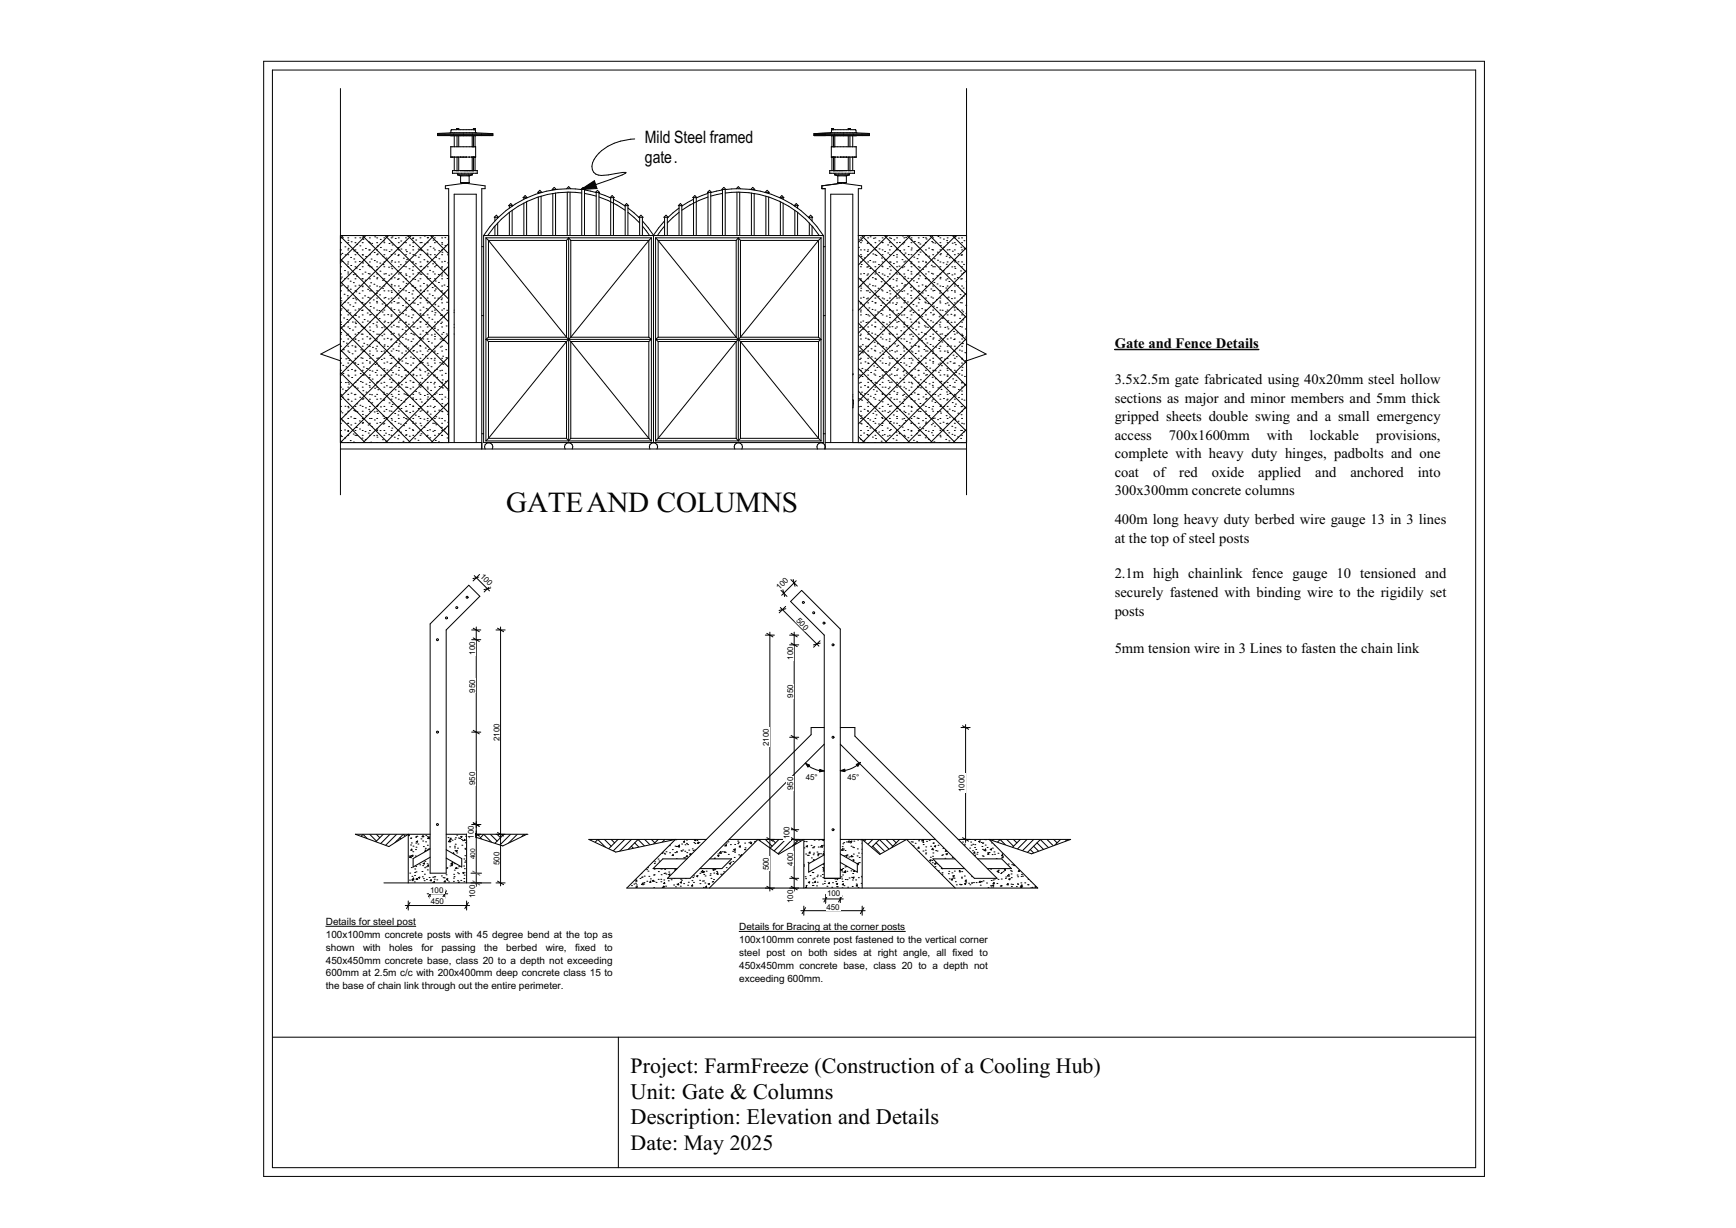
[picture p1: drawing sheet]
<svg xmlns="http://www.w3.org/2000/svg" width="420mm" height="297mm" viewBox="0 0 420 297" stroke-linecap="round" stroke-linejoin="round" font-family="sans-serif">
<defs><g id="words">
<text font-size="7.1" x="122.5" y="123.8">GATEAND COLUMNS</text>
<g font-size="5.4">
<text x="152.6" y="265.8">Unit: Gate &amp; Columns</text>
<text x="152.6" y="271.9">Description: Elevation and Details</text>
</g>
<g font-size="5.3">
<text x="152.6" y="259.6">Project: FarmFreeze (Construction ofa Cooling Hub)</text>
<text x="152.6" y="278.1">Date: May 2025</text>
</g>
<g font-size="4.1">
<text x="156" y="34.7">Mild Steel framed</text>
<text x="156" y="39.5">gate.</text>
</g>
<g font-size="3.5">
<text x="269.7" y="84.1">Gate and Fence Details</text>
<text x="269.7" y="92.9">3.5x2.5m gate fabricated using 40x20mm steel hollow</text>
<text x="269.7" y="97.4">sections as major and minor members and 5mm thick</text>
<text x="269.7" y="101.8">gripped sheets double swing and a small emergency</text>
<text x="269.7" y="106.3">access</text>
<text x="282.8" y="106.3">700x1600mm</text>
<text x="306.5" y="106.3">with</text>
<text x="316.9" y="106.3">lockable</text>
<text x="332.9" y="106.3">provisions,</text>
<text x="269.7" y="110.8">complete with heavy duty hinges, padbolts and one</text>
<text x="269.7" y="115.2">coat</text>
<text x="269.7" y="119.7">300x300mm concrete columns</text>
<text x="279" y="115.2">of</text>
<text x="285.3" y="115.2">red</text>
<text x="293.2" y="115.2">oxide</text>
<text x="304.4" y="115.2">applied</text>
<text x="318.2" y="115.2">and</text>
<text x="326.7" y="115.2">anchored</text>
<text x="343" y="115.2">into</text>
<text x="269.7" y="126.8">400m long heavy duty berbed wire gauge 13 in 3 lines</text>
<text x="269.7" y="131.3">at the top ofsteel posts</text>
<text x="269.7" y="139.7">2.1m high chainlink fence gauge 10 tensioned and</text>
<text x="269.7" y="144.3">securely fastened with binding wire to the rigidily set</text>
<text x="269.7" y="148.9">posts</text>
<text x="269.7" y="157.9">5mm tension wire in 3 Lines to fasten the chain link</text>
</g>
<g font-size="2.4">
<text x="78.8" y="223.8">Details for steel post</text>
<text x="78.8" y="226.9">100x100mm concrete posts with 45 degree bend at the top as</text>
<text x="178.8" y="225">Details for Bracing at the corner posts</text>
<text x="78.8" y="230">shown</text>
<text x="78.8" y="233.1">450x450mm concrete base, class 20 to a depth not exceeding</text>
<text x="87.8" y="230">with</text>
<text x="94.2" y="230">holes</text>
<text x="101.9" y="230">for</text>
<text x="106.8" y="230">passing</text>
<text x="117.1" y="230">the</text>
<text x="122.5" y="230">berbed</text>
<text x="132" y="230">wire,</text>
<text x="139.1" y="230">fixed</text>
<text x="146.2" y="230">to</text>
<text x="178.8" y="228.1">100x100mm conrete post fastened to the vertical corner</text>
<text x="178.8" y="231.2">steel post on both sides at right angle, all fixed to</text>
<text x="78.8" y="236.2">600mm at 2.5m c/c with 200x400mm deep concrete class 15 to</text>
<text x="78.8" y="239.3">the base of chain link through out the entire perimeter.</text>
<text x="178.8" y="234.3">450x450mm concrete base, class 20 to a depth not</text>
<text x="178.8" y="237.4">exceeding 600mm.</text>
</g>
<g font-size="1.9">
<text x="116.1" y="139.5" transform="rotate(45 116.1 139.5)">100</text>
<text x="188.6" y="142.7" transform="rotate(-45 188.6 142.7)">100</text>
<text x="192.5" y="150.3" transform="rotate(45 192.5 150.3)">500</text>
<text x="114.9" y="158.4" transform="rotate(-90 114.9 158.4)">100</text>
<text x="191.9" y="159.6" transform="rotate(-90 191.9 159.6)">100</text>
<text x="114.9" y="167.5" transform="rotate(-90 114.9 167.5)">950</text>
<text x="191.9" y="168.7" transform="rotate(-90 191.9 168.7)">950</text>
<text x="120.8" y="179.2" transform="rotate(-90 120.8 179.2)">2100</text>
<text x="186" y="180.5" transform="rotate(-90 186 180.5)">2100</text>
<text x="114.9" y="189.9" transform="rotate(-90 114.9 189.9)">950</text>
<text x="191.9" y="191.1" transform="rotate(-90 191.9 191.1)">950</text>
<text x="194.9" y="188.7">45°</text>
<text x="205" y="188.6">45°</text>
<text x="233.3" y="191.6" transform="rotate(-90 233.3 191.6)">1000</text>
<text x="114.7" y="202.8" transform="rotate(-90 114.7 202.8)">100</text>
<text x="191" y="203" transform="rotate(-90 191 203)">100</text>
<text x="120.8" y="209.3" transform="rotate(-90 120.8 209.3)">500</text>
<text x="191.9" y="209.3" transform="rotate(-90 191.9 209.3)">400</text>
<text x="104.1" y="215.9">100</text>
<text x="186" y="210.5" transform="rotate(-90 186 210.5)">500</text>
<text x="104.2" y="218.7">450</text>
<text x="114.9" y="217.2" transform="rotate(-90 114.9 217.2)">100</text>
<text x="191.9" y="218.4" transform="rotate(-90 191.9 218.4)">100</text>
<text x="199.9" y="220">450</text>
<text x="200.1" y="216.7">100</text>
</g>
<text font-size="1.6" x="115" y="207.8" transform="rotate(-90 115 207.8)">400</text>
</g></defs>
<g fill="none" stroke="#000" stroke-width=".24">
<path d="M82.4 21.4v98.3M105.9 32.7h13.3M105.9 32.5h13.3M105.9 32.4h13.3M109 32.8h6.2M109 32.1h6.1M109 32.1l-3.1 .2v.5h13.3v-.5l-4.1-.2M109 32.1h.1M109.1 35.5h6v2.5h-6zM109.3 31.4l-.3 .7M109.3 31.4h.1M109.9 32.8v2.7"/>
<path d="M109.9 38v3.3M110.5 31.4v-.3h.5v.3M110.6 31.1v.3h-1.3M110.6 32.8v2.7M110.6 38v3.3M110.9 31.4h4M111 32.8v2.7M111 38v3.3M114.2 32.8v2.7M114.2 38v3.3M114.5 31.4v-.3h.4l.2 1M114.5 32.8v2.7"/>
<path d="M114.5 38v3.3M114.9 32.8v2.7M114.9 38v3.3M115.1 32.1h.1M153.6 33.6a11.6 11.6 0 0 0-9.9 5 2.32 2.32 0 0 0-.4 2.5 2.32 2.32 0 0 0 2.2 1.3l5.2-.7 .7 .1-.9 .5-6.4 2.4M197 32.7h13.3M197 32.5h13.3M197 32.4h13.3M201 32.8h6.2M201.1 32.1l-4.1 .2v.5h13.3v-.5l-3.1-.2M201.1 32.1h6.1M201.1 32.1h.1"/>
<path d="M201.1 35.5h6v2.5h-6zM201.3 32.8v2.7M201.3 38v3.3M201.3 31.4h4M201.7 31.4v-.3h-.4l-.2 1M201.7 32.8v2.7M201.7 38v3.3M202 32.8v2.7M202 38v3.3M205.2 31.4v-.3h.5v.3M205.2 32.8v2.7M205.2 38v3.3"/>
<path d="M205.6 31.1v.3h1.3M205.6 32.8v2.7M205.6 38v3.3M206.3 32.8v2.7M206.3 38v3.3M206.9 31.4h.1M206.9 31.4l.3 .7M207.2 32.1h.1M233.8 21.4v98.3M108.5 45.6h-.8v-.7l4.9-.6 4.8 .6v.7h-.8v63M109.5 41.3h6v.6h-6zM110.3 41.3h.1"/>
<path d="M110.7 42.3h3.6M110.7 42.3h.1M110.7 41.9v.4M110.7 42.3l.7 .2M110.9 41.3h.1M111.4 42.5h.1M111.4 44.1h2.1M111.4 44.1v.1M111.4 42.5v1.6M111.4 42.5h2.1M111.4 44.2l.2 .1M111.6 44.3h.1"/>
<path d="M113.5 44.2l-.2 .1h-1.7M113.5 42.5v1.6M113.5 44.1v.1M113.5 42.5h.1M114.3 42.3l-.8 .2M114.3 41.9v.4M114.3 42.3h.1M114.6 41.3h.1M116.6 59.7h.4M117 57v50h82.2v-50M117 57h82.2M117.6 57.5l.6 .6"/>
<path d="M117.6 57.5v49.1M117.6 57.5h40M118.2 58.1v23.5M118.2 58.1h18.9M118.2 58.1l18.9 23.5M119.7 52.6v.8M119.7 54.7v2.3M120.1 52.1l.5 .5h-1zM120.4 52.6v.1M120.4 53.9v3.1M120.4 52.7l-1.8 2.1-1.6 2.2M120.4 52.7a24.3 24.3 0 0 1 20.3-6.9v11.2"/>
<path d="M123.2 51.4l-1.9 1.6-1.8 1.9-1.5 2.1M123.2 49.7v.6M123.2 51.3v5.7M123.6 49.2l.5 .5h-1zM123.9 49.7v.1M123.9 50.9v6.1M126.7 47.8v.4M126.7 49.1v7.9M127.1 47.3l.5 .5h-1zM127.4 47.8v.1M127.4 48.8v8.2M130.2 46.5v.3"/>
<path d="M130.2 47.6v9.4M130.6 46l.5 .5h-1zM130.9 46.5v.1M130.9 47.4v9.6M133.7 45.8v.1M133.7 46.8v10.2M134.1 45.3l.5 .5h-1zM134.4 45.8h.1M134.4 46.7v10.3M137.1 58.1v23.5M137.1 45.6l.5-.5 .5 .5M137.2 46.5v10.5"/>
<path d="M137.6 57.5l.5 .6M137.6 57.5l-.5 .6M137.6 57.5v49.1M137.9 46.5v10.5M138.1 58.1v23.5M138.1 58.1h18.9M140.6 45.8l3.2-2.1 .6 1.9zM140.7 46.7a23.5 23.5 0 0 0-17.5 4.7M141.1 45.3l.5 .5h-1zM141.4 46.8l2.8 .6M141.4 45.9l2.8 .7M141.4 45.8v11.2"/>
<path d="M144.2 46.5v10.5M144.6 46l.4 .5h-.9zM144.9 47.6l2.2 .9 4.2 2.4M144.9 46.8l2.8 1.1M144.9 46.5v10.5M147.7 47.8v9.2M148.1 47.3l.5 .5h-1zM148.4 48.2l2.9 1.6M148.4 47.8v9.2M151.3 49.7v7.3M151.6 49.2l.5 .5h-1zM151.9 51.3l2.9 2.6"/>
<path d="M151.9 50.3l2.9 2.4M151.9 49.7v7.3M154.8 52.6v4.4M155.1 52.1l.5 .5h-1zM155.4 53.4l2.7 3.5M155.4 54.7l1.8 2.3M155.4 52.6v4.4M157 58.1v23.5M157 58.1l-18.9 23.5M157.6 57.5l-.6 .6M157.6 57.5v49.1M158.1 57v50"/>
<path d="M158.6 57.5h40M158.6 57.5l.6 .6M158.6 57.5v49.1M159.2 58.1h18.9M159.2 58.1l18.9 23.5M159.2 58.1v23.5M160.8 53.4l-2.7 3.5M160.8 54.7l-1.8 2.3M160.8 52.6v4.4M161.1 52.1l.5 .5h-1zM161.5 52.6v4.4M164.3 50.3l-2.8 2.4"/>
<path d="M164.3 51.3l-2.8 2.6M164.3 49.7v7.3M164.6 49.2l.5 .5h-1zM165 49.7v7.3M167.8 48.2l-2.8 1.6M167.8 47.8v9.2M168.1 47.3l.5 .5h-1zM168.5 47.8v9.2M171.3 46.8l-2.8 1.1M171.3 47.6l-2.2 .9-4.1 2.4M171.3 46.5v10.5M171.7 46l.5 .5h-1z"/>
<path d="M172 46.5v10.5M174.8 45.9l-2.8 .7M174.8 46.8l-2.8 .6M174.8 45.8v11.2M175.1 45.3l.5 .5h-1zM175.5 46.7a23.5 23.5 0 0 1 17.5 4.7M178.1 58.1v23.5M178.1 45.6l.5-.5 .5 .5M178.3 46.5v10.5M178.6 57.5l-.5 .6M178.6 57.5l.5 .6M178.6 57.5v49.1"/>
<path d="M179 46.5v10.5M179.1 58.1h18.9M179.1 58.1v23.5M181.8 45.8h.1M181.8 46.7v10.3M182.1 45.3l.5 .5h-1zM182.5 45.8v.1M182.5 46.8v10.2M185.3 46.5v.1M185.3 47.4v9.6M185.6 46l.5 .5h-1zM186 46.5v.3"/>
<path d="M186 47.6v9.4M188.8 47.8v.1M188.8 48.8v8.2M189.2 47.3l.4 .5h-.9zM189.5 47.8v.4M189.5 49.1v7.9M192.3 49.7v.1M192.3 50.9v6.1M192.6 49.2l.5 .5h-1zM193 49.7v.6M193 51.3v5.7M193 51.4l1.9 1.6 1.8 1.9 1.5 2.1"/>
<path d="M195.8 52.7a24.3 24.3 0 0 0-20.3-6.9v11.2M195.8 52.7l1.8 2.1 1.6 2.2M195.8 52.6v.1M195.8 53.9v3.1M196.1 52.1l.5 .5h-1zM196.5 52.6v.8M196.5 54.7v2.3M198 58.1l-18.9 23.5M198 58.1v23.5M198.6 57.5l-.6 .6M198.6 57.5v49.1M199.2 59.7h.4"/>
<path d="M200.7 41.3h6v.6h-6zM201.6 41.3h.1M201.9 42.3h3.6M201.9 41.9v.4M201.9 42.3h.1M202 42.3l.7 .2M202.7 42.5h.1M202.7 44.1v.1M202.7 42.5v1.6M202.7 44.1h2.1M202.7 42.5h2.1M202.7 44.2l.2 .1"/>
<path d="M204.8 44.2l-.2 .1M204.8 44.1v.1M204.8 42.5v1.6M205.3 41.3h.1M205.5 42.3l-.7 .2M205.5 42.3h.1M205.5 41.9v.4M205.9 41.3h.1M207.7 45.6h.8v-.7l-4.9-.6-4.8 .6v.7h.8v63M82.4 77.7h.1M82.4 79.5l.3 .1M82.4 63.8l.2 1"/>
<path d="M109.9 78.4v.1M109.9 75.5h-.1M109.9 79.3h.1M116.6 76.3h.4M199.2 76.3h.4M233.8 63.8l-.2 1M82.4 82.3h.1M82.4 90.4l.1 .2M82.4 96.8l.2 .2M82.4 83.1l-4.8 2.5 8 2.8-3.2 .9M82.4 93.5h.1M82.5 97h-.1"/>
<path d="M82.7 89.7l-.3 .6M109.9 80.8h.1M117.6 82.1l.6 .5M117.6 82.1h40M118.2 81.6l-.6 .5M118.2 82.6h18.9M118.2 82.6v23.4M118.2 81.6h18.9M137.1 81.6l1 1M137.1 82.6v23.4M137.1 82.6l-18.9 23.4M138.1 81.6l-1 1"/>
<path d="M138.1 82.6v23.4M138.1 82.6h18.9M138.1 81.6h18.9M138.1 82.6l18.9 23.4M157 81.6l.6 .5M157 82.6v23.4M157.6 82.1l-.7 .5M158.6 82.1h40M158.6 82.1l.7 .5M159.2 82.6h18.9M159.2 81.6h18.9M159.2 81.6l-.6 .5"/>
<path d="M159.2 82.6v23.4M178.1 82.6l-18.9 23.4M178.1 81.6l1 1M178.1 82.6v23.4M179.1 82.6h18.9M179.1 81.6h18.9M179.1 82.6l18.9 23.4M179.1 81.6l-1 1M179.1 82.6v23.4M198 81.6l.6 .5M198 82.6v23.4M198.6 82.1l-.6 .5"/>
<path d="M206.3 96.6l.2 1-.2 1.1M206.3 96h.1M206.4 95.5h-.1M206.4 90.4l-.1 .3M233.8 84h.1M233.8 83.1l4.8 2.5-8 2.8 3.2 .9M82.4 107h34.2M82.4 101.1v.1M82.4 108.6h151.4M82.4 100.1h.1M82.6 105.7h-.2M109.9 107v-60h5.3v60"/>
<path d="M116.6 104.9h.4M117.4 108.6a1 1 0 0 1 .8-1.5 1 1 0 0 1 .9 1.5M117.6 106.6h40M118.2 106l-.6 .6M118.2 106h18.9M136.7 108.6a1 1 0 0 1 .9-1.5 1 1 0 0 1 .8 1.5M137.1 106l.5 .6M138.1 106l-.5 .6M138.1 106h18.9M157 106l.6 .6M158.1 107.1a1 1 0 0 0-.9 1.5M158.1 107.1a1 1 0 0 1 .9 1.5"/>
<path d="M158.6 106.6h40M159.2 106h18.9M159.2 106l-.6 .6M177.8 108.6a1 1 0 0 1 .8-1.5 1 1 0 0 1 .9 1.5M178.1 106l.5 .6M179.1 106h18.9M179.1 106l-.5 .6M197.8 108.6a1 1 0 0 1 .8-1.5 1 1 0 0 1 .9 1.5M198 106l.6 .6M199.2 104.9h.4M199.6 107h34.2M201 107v-60h5.3v60"/>
<path d="M233.7 102h.1M233.8 103.6l-.1 .1"/>
</g>
<path d="M140.6 45.8l3.2-2.1 .6 1.9z" fill="#000"/>
<!-- layer: Structural - Bearing -->
<path d="M82.4 57h26.1v50h-26.1z" fill-rule="evenodd" fill="#fff"/>
<g fill="none" stroke="#000" stroke-width=".24">
<path d="M82.4 57.2l26.1 26.1M82.4 57h26.1v50h-26.1zM82.4 58.7h.1M82.4 57.5h.1M82.8 57.5h.1M83 57l-.6 .6M83.4 59.7h.1M84.1 58.7h.1M84.1 57.5h.1M84.2 58.1h.1M85 58.5h.1M85.9 58.7h.1"/>
<path d="M85.9 57.5h.1M86.3 59.1h.1M87 57.5h.1M87.1 59.5h.1M87.6 58.7h.1M87.6 57.5h.1M87.7 57l20.8 20.8M87.8 57.9h.1M88.5 57l-6.1 6.1M89.1 58.5h.1M89.4 58.7h.1M89.4 57.5h.1"/>
<path d="M89.9 58.9h.1M90.7 57.3h.1M91.1 58.7h.1M91.1 57.5h.1M91.3 59.5h.1M92 57.9h.1M92 59.8h.1M92.8 58.3h.1M92.9 58.7h.1M92.9 57.5h.1M93.2 57l15.3 15.4M94 57l-11.6 11.6"/>
<path d="M94.1 58.9h.1M94.6 58.7h.1M94.6 57.5h.1M94.8 57.3h.1M94.9 59.2h.1M95.6 57.7h.1M96.2 59.9h.1M96.4 58.7h.1M96.4 57.5h.1M97 58.3h.1M97.7 58.7h.1M98.1 58.7h.1"/>
<path d="M98.1 57.5h.1M98.5 57.1h.1M98.7 57l9.8 9.9M99.1 59.3h.1M99.5 57l-17.1 17.1M99.8 57.7h.1M99.8 59.6h.1M99.9 58.7h.1M99.9 57.5h.1M100.6 58.1h.1M101.6 58.7h.1M101.6 57.5h.1"/>
<path d="M101.9 58.7h.1M102.7 57.1h.1M102.7 59h.1M103.4 58.7h.1M103.4 57.5h.1M104 59.7h.1M104.1 57l4.4 4.4M104.8 58.1h.1M105 57l-22.6 22.6M105.1 58.7h.1M105.1 57.5h.1M105.5 58.4h.1"/>
<path d="M106.8 58.7h.1M106.8 57.5h.1M106.9 59.1h.1M107.6 57.5h.1M107.7 59.4h.1M108.4 57.8h.1M108.5 58.9l-26.1 26.2M82.4 62.6l26.1 26.2M82.4 68.1l26.1 26.2M82.4 73.6l26.1 26.2M82.4 79.1l26.1 26.2M82.4 79.1h.1"/>
<path d="M82.4 77.9h.1M82.4 76.2h.1M82.4 75h.1M82.4 73.3h.1M82.4 72.1h.1M82.4 70.3h.1M82.4 69.2h.1M82.4 67.4h.1M82.4 66.3h.1M82.4 64.5h.1M82.4 63.4h.1M82.4 61.6h.1"/>
<path d="M82.4 60.4h.1M82.4 78.5h.1M82.5 72.8h.1M82.5 74.7h.1M82.6 67h.1M82.6 69h.1M82.7 61.3h.1M82.7 63.2h.1M83.1 76.9h.1M83.2 78.8h.1M83.2 71.2h.1M83.3 73.1h.1"/>
<path d="M83.3 65.4h.1M83.4 67.4h.1M83.5 61.6h.1M83.9 75.3h.1M83.9 77.3h.1M84 69.6h.1M84 71.5h.1M84.1 63.9h.1M84.1 65.8h.1M84.1 79.1h.1M84.1 77.9h.1M84.1 76.2h.1"/>
<path d="M84.1 75h.1M84.1 73.3h.1M84.1 72.1h.1M84.1 70.3h.1M84.1 69.2h.1M84.1 67.4h.1M84.1 66.3h.1M84.1 64.5h.1M84.1 63.4h.1M84.1 61.6h.1M84.1 60.4h.1M84.2 60.1h.1"/>
<path d="M84.5 79.5h.1M84.6 73.7h.1M84.6 75.7h.1M84.7 68h.1M84.8 69.9h.1M84.8 62.3h.1M84.9 64.2h.1M85.2 77.9h.1M85.3 79.8h.1M85.4 72.2h.1M85.4 74.1h.1M85.5 66.4h.1"/>
<path d="M85.5 68.4h.1M85.6 60.7h.1M85.6 62.6h.1M85.9 79.1h.1M85.9 77.9h.1M85.9 76.2h.1M85.9 75h.1M85.9 73.3h.1M85.9 72.1h.1M85.9 70.3h.1M85.9 69.2h.1M85.9 67.4h.1"/>
<path d="M85.9 66.3h.1M85.9 64.5h.1M85.9 63.4h.1M85.9 61.6h.1M85.9 60.4h.1M86 76.3h.1M86 78.3h.1M86.1 70.6h.1M86.1 72.5h.1M86.2 64.8h.1M86.2 66.8h.1M86.3 61h.1"/>
<path d="M86.7 74.7h.1M86.8 76.7h.1M86.8 69h.1M86.9 70.9h.1M86.9 63.3h.1M87 65.2h.1M87.4 78.9h.1M87.5 73.1h.1M87.5 75.1h.1M87.6 67.4h.1M87.6 69.3h.1M87.6 79.1h.1"/>
<path d="M87.6 77.9h.1M87.6 76.2h.1M87.6 75h.1M87.6 73.3h.1M87.6 72.1h.1M87.6 70.3h.1M87.6 69.2h.1M87.6 66.3h.1M87.6 64.5h.1M87.6 63.4h.1M87.6 61.6h.1M87.6 60.4h.1"/>
<path d="M87.7 61.7h.1M87.7 63.6h.1M88.1 77.3h.1M88.1 79.2h.1M88.2 71.6h.1M88.2 73.5h.1M88.3 65.8h.1M88.3 67.8h.1M88.4 60.1h.1M88.4 62h.1M88.8 75.7h.1M88.9 77.7h.1"/>
<path d="M88.9 70h.1M89 71.9h.1M89 64.2h.1M89.1 66.2h.1M89.2 60.4h.1M89.4 79.1h.1M89.4 77.9h.1M89.4 76.2h.1M89.4 75h.1M89.4 73.3h.1M89.4 72.1h.1M89.4 70.3h.1"/>
<path d="M89.4 69.2h.1M89.4 67.4h.1M89.4 66.3h.1M89.4 64.5h.1M89.4 63.4h.1M89.4 61.6h.1M89.4 60.4h.1M89.5 79.9h.1M89.6 74.1h.1M89.6 76.1h.1M89.7 68.4h.1M89.7 70.3h.1"/>
<path d="M89.8 62.7h.1M89.8 64.6h.1M90.2 78.3h.1M90.3 72.5h.1M90.3 74.5h.1M90.4 66.8h.1M90.5 68.8h.1M90.5 61.1h.1M90.6 63h.1M90.9 76.7h.1M91 78.6h.1M91.1 71h.1"/>
<path d="M91.1 72.9h.1M91.1 79.1h.1M91.1 77.9h.1M91.1 76.2h.1M91.1 75h.1M91.1 73.3h.1M91.1 72.1h.1M91.1 70.3h.1M91.1 69.2h.1M91.1 67.4h.1M91.1 66.3h.1M91.1 64.5h.1"/>
<path d="M91.1 63.4h.1M91.1 61.6h.1M91.1 60.4h.1M91.2 65.2h.1M91.2 67.2h.1M91.3 61.4h.1M91.7 75.1h.1M91.7 77.1h.1M91.8 69.4h.1M91.8 71.3h.1M91.9 63.6h.1M91.9 65.6h.1"/>
<path d="M92.3 79.3h.1M92.4 73.5h.1M92.5 75.5h.1M92.5 67.8h.1M92.6 69.7h.1M92.6 62.1h.1M92.7 64h.1M92.9 79.1h.1M92.9 77.9h.1M92.9 76.2h.1M92.9 75h.1M92.9 73.3h.1"/>
<path d="M92.9 72.1h.1M92.9 70.3h.1M92.9 69.2h.1M92.9 67.4h.1M92.9 66.3h.1M92.9 64.5h.1M92.9 63.4h.1M92.9 61.6h.1M92.9 60.4h.1M93.1 77.7h.1M93.1 79.6h.1M93.2 71.9h.1"/>
<path d="M93.2 73.9h.1M93.3 66.2h.1M93.3 68.2h.1M93.4 60.5h.1M93.4 62.4h.1M93.8 76.1h.1M93.8 78h.1M93.9 70.4h.1M93.9 72.3h.1M94 64.6h.1M94 66.6h.1M94.1 60.8h.1"/>
<path d="M94.5 74.5h.1M94.6 76.5h.1M94.6 79.1h.1M94.6 77.9h.1M94.6 76.2h.1M94.6 75h.1M94.6 73.3h.1M94.6 72.1h.1M94.6 70.3h.1M94.6 69.2h.1M94.6 67.4h.1M94.6 66.3h.1"/>
<path d="M94.6 64.5h.1M94.6 63.4h.1M94.6 61.6h.1M94.6 60.4h.1M94.6 68.8h.1M94.7 70.7h.1M94.7 63h.1M94.8 65h.1M95.2 78.7h.1M95.3 72.9h.1M95.3 74.9h.1M95.4 67.2h.1"/>
<path d="M95.4 69.1h.1M95.5 61.5h.1M95.5 63.4h.1M95.9 77.1h.1M95.9 79h.1M96 71.3h.1M96 73.3h.1M96.1 65.6h.1M96.2 67.6h.1M96.3 61.8h.1M96.4 79.1h.1M96.4 77.9h.1"/>
<path d="M96.4 76.2h.1M96.4 75h.1M96.4 73.3h.1M96.4 72.1h.1M96.4 70.3h.1M96.4 69.2h.1M96.4 67.4h.1M96.4 66.3h.1M96.4 64.5h.1M96.4 63.4h.1M96.4 61.6h.1M96.4 60.4h.1"/>
<path d="M96.6 75.5h.1M96.7 77.4h.1M96.7 69.8h.1M96.8 71.7h.1M96.9 64h.1M96.9 66h.1M97 60.2h.1M97.3 79.6h.1M97.4 73.9h.1M97.4 75.9h.1M97.5 68.2h.1M97.5 70.1h.1"/>
<path d="M97.6 62.4h.1M97.6 64.4h.1M98 78.1h.1M98.1 79.1h.1M98.1 77.9h.1M98.1 76.2h.1M98.1 75h.1M98.1 73.3h.1M98.1 72.1h.1M98.1 70.3h.1M98.1 69.2h.1M98.1 67.4h.1"/>
<path d="M98.1 66.3h.1M98.1 64.5h.1M98.1 63.4h.1M98.1 61.6h.1M98.1 60.4h.1M98.1 72.3h.1M98.2 74.3h.1M98.2 66.6h.1M98.3 68.5h.1M98.3 60.9h.1M98.4 62.8h.1M98.8 76.5h.1"/>
<path d="M98.8 78.4h.1M98.9 70.7h.1M98.9 72.7h.1M99 65h.1M99 67h.1M99.1 61.2h.1M99.5 74.9h.1M99.5 76.8h.1M99.6 69.2h.1M99.6 71.1h.1M99.7 63.4h.1M99.7 65.4h.1"/>
<path d="M99.9 79.1h.1M99.9 77.9h.1M99.9 76.2h.1M99.9 75h.1M99.9 73.3h.1M99.9 72.1h.1M99.9 70.3h.1M99.9 69.2h.1M99.9 67.4h.1M99.9 66.3h.1M99.9 64.5h.1M99.9 63.4h.1"/>
<path d="M99.9 61.6h.1M99.9 60.4h.1M100.1 79h.1M100.2 73.3h.1M100.3 75.3h.1M100.3 67.6h.1M100.4 69.5h.1M100.4 61.8h.1M100.5 63.8h.1M100.9 77.5h.1M100.9 79.4h.1M101 71.7h.1"/>
<path d="M101 73.7h.1M101.1 66h.1M101.1 67.9h.1M101.2 60.3h.1M101.2 62.2h.1M101.6 79.1h.1M101.6 77.9h.1M101.6 76.2h.1M101.6 75h.1M101.6 73.3h.1M101.6 72.1h.1M101.6 70.3h.1"/>
<path d="M101.6 69.2h.1M101.6 67.4h.1M101.6 66.3h.1M101.6 64.5h.1M101.6 63.4h.1M101.6 61.6h.1M101.6 60.4h.1M101.6 75.9h.1M101.6 77.8h.1M101.7 70.1h.1M101.7 72.1h.1M101.8 64.4h.1"/>
<path d="M101.8 66.4h.1M102 60.6h.1M102.3 74.3h.1M102.4 76.2h.1M102.4 68.6h.1M102.5 70.5h.1M102.6 62.8h.1M102.6 64.8h.1M103 78.4h.1M103.1 72.7h.1M103.1 74.7h.1M103.2 67h.1"/>
<path d="M103.2 68.9h.1M103.3 61.2h.1M103.3 63.2h.1M103.4 79.1h.1M103.4 77.9h.1M103.4 76.2h.1M103.4 75h.1M103.4 73.3h.1M103.4 72.1h.1M103.4 70.3h.1M103.4 69.2h.1M103.4 67.4h.1"/>
<path d="M103.4 66.3h.1M103.4 64.5h.1M103.4 63.4h.1M103.4 61.6h.1M103.4 60.4h.1M103.7 76.9h.1M103.8 78.8h.1M103.8 71.1h.1M103.9 73.1h.1M103.9 65.4h.1M104 67.3h.1M104.1 61.6h.1"/>
<path d="M104.5 75.3h.1M104.5 77.2h.1M104.6 69.5h.1M104.6 71.5h.1M104.7 63.8h.1M104.7 65.8h.1M104.8 60h.1M105.1 79.4h.1M105.1 79.1h.1M105.1 77.9h.1M105.1 76.2h.1M105.1 75h.1"/>
<path d="M105.1 73.3h.1M105.1 72.1h.1M105.1 70.3h.1M105.1 69.2h.1M105.1 67.4h.1M105.1 66.3h.1M105.1 64.5h.1M105.1 63.4h.1M105.1 61.6h.1M105.1 60.4h.1M105.2 73.7h.1M105.2 75.6h.1"/>
<path d="M105.3 68h.1M105.3 69.9h.1M105.4 62.2h.1M105.4 64.2h.1M105.8 77.8h.1M105.9 79.8h.1M105.9 72.1h.1M106 74.1h.1M106 66.4h.1M106.1 68.3h.1M106.1 60.6h.1M106.2 62.6h.1"/>
<path d="M106.6 76.3h.1M106.6 78.2h.1M106.7 70.5h.1M106.7 72.5h.1M106.8 64.8h.1M106.8 66.7h.1M106.8 79.1h.1M106.8 77.9h.1M106.8 76.2h.1M106.8 75h.1M106.8 73.3h.1M106.8 72.1h.1"/>
<path d="M106.8 70.3h.1M106.8 69.2h.1M106.8 67.4h.1M106.8 66.3h.1M106.8 64.5h.1M106.8 63.4h.1M106.8 61.6h.1M106.8 60.4h.1M106.9 61h.1M107.3 74.7h.1M107.3 76.6h.1M107.4 68.9h.1"/>
<path d="M107.4 70.9h.1M107.5 63.2h.1M107.5 65.2h.1M107.9 78.8h.1M108 73.1h.1M108.1 75h.1M108.1 67.4h.1M108.2 69.3h.1M108.3 61.6h.1M108.3 63.6h.1M108.5 75.4l-26.1 26.2M108.5 69.9l-26.1 26.2"/>
<path d="M108.5 64.4l-26.1 26.2M82.4 84.6l22.4 22.4M82.4 90.1l16.9 16.9M82.4 95.6l11.4 11.4M82.4 99.5h.1M82.4 98.3h.1M82.4 96.5h.1M82.4 95.4h.1M82.4 93.6h.1M82.4 92.5h.1M82.4 90.7h.1M82.4 89.6h.1"/>
<path d="M82.4 87.8h.1M82.4 86.6h.1M82.4 84.9h.1M82.4 83.7h.1M82.4 82h.1M82.4 80.8h.1M82.4 80.4h.1M82.7 99.8h.1M82.8 94.1h.1M82.9 96.1h.1M82.9 88.4h.1M83 90.3h.1"/>
<path d="M83 82.6h.1M83.1 84.6h.1M83.5 98.3h.1M83.6 92.5h.1M83.6 94.5h.1M83.7 86.8h.1M83.7 88.7h.1M83.8 81.1h.1M83.8 83h.1M84.1 99.5h.1M84.1 98.3h.1M84.1 96.5h.1"/>
<path d="M84.1 95.4h.1M84.1 93.6h.1M84.1 92.5h.1M84.1 90.7h.1M84.1 89.6h.1M84.1 87.8h.1M84.1 86.6h.1M84.1 84.9h.1M84.1 83.7h.1M84.1 82h.1M84.1 80.8h.1M84.2 96.7h.1"/>
<path d="M84.2 98.6h.1M84.3 90.9h.1M84.3 92.9h.1M84.4 85.2h.1M84.4 87.2h.1M84.5 81.4h.1M84.9 95.1h.1M85 97h.1M85 89.4h.1M85.1 91.3h.1M85.1 83.6h.1M85.2 85.6h.1"/>
<path d="M85.6 99.2h.1M85.7 93.5h.1M85.7 95.5h.1M85.8 87.8h.1M85.8 89.7h.1M85.9 99.5h.1M85.9 98.3h.1M85.9 96.5h.1M85.9 95.4h.1M85.9 93.6h.1M85.9 92.5h.1M85.9 90.7h.1"/>
<path d="M85.9 89.6h.1M85.9 87.8h.1M85.9 86.6h.1M85.9 84.9h.1M85.9 83.7h.1M85.9 82h.1M85.9 80.8h.1M85.9 84h.1M86.3 97.7h.1M86.3 99.6h.1M86.4 91.9h.1M86.4 93.9h.1"/>
<path d="M86.5 86.2h.1M86.6 88.1h.1M86.6 80.5h.1M86.7 82.4h.1M87 96.1h.1M87.1 98h.1M87.2 90.3h.1M87.2 92.3h.1M87.3 84.6h.1M87.3 86.6h.1M87.4 80.8h.1M87.6 99.5h.1"/>
<path d="M87.6 98.3h.1M87.6 96.5h.1M87.6 95.4h.1M87.6 93.6h.1M87.6 92.5h.1M87.6 90.7h.1M87.6 89.6h.1M87.6 87.8h.1M87.6 86.6h.1M87.6 84.9h.1M87.6 83.7h.1M87.6 82h.1"/>
<path d="M87.6 80.8h.1M87.8 94.5h.1M87.8 96.4h.1M87.9 88.8h.1M87.9 90.7h.1M88 83h.1M88 85h.1M88.4 98.6h.1M88.5 92.9h.1M88.6 94.9h.1M88.6 87.2h.1M88.7 89.1h.1"/>
<path d="M88.7 81.4h.1M88.8 83.4h.1M89.2 97.1h.1M89.2 99h.1M89.3 91.3h.1M89.3 93.3h.1M89.4 85.6h.1M89.4 99.5h.1M89.4 98.3h.1M89.4 96.5h.1M89.4 95.4h.1M89.4 93.6h.1"/>
<path d="M89.4 92.5h.1M89.4 90.7h.1M89.4 89.6h.1M89.4 87.8h.1M89.4 86.6h.1M89.4 84.9h.1M89.4 83.7h.1M89.4 82h.1M89.4 80.8h.1M89.4 87.5h.1M89.5 81.8h.1M89.9 95.5h.1"/>
<path d="M89.9 97.4h.1M90 89.7h.1M90 91.7h.1M90.1 84h.1M90.1 86h.1M90.2 80.2h.1M90.5 99.6h.1M90.6 93.9h.1M90.7 95.8h.1M90.7 88.2h.1M90.8 90.1h.1M90.8 82.4h.1"/>
<path d="M90.9 84.4h.1M91.1 99.5h.1M91.1 98.3h.1M91.1 96.5h.1M91.1 95.4h.1M91.1 93.6h.1M91.1 92.5h.1M91.1 90.7h.1M91.1 89.6h.1M91.1 87.8h.1M91.1 86.6h.1M91.1 84.9h.1"/>
<path d="M91.1 83.7h.1M91.1 82h.1M91.1 80.8h.1M91.3 98h.1M91.3 100h.1M91.4 92.3h.1M91.4 94.3h.1M91.5 86.6h.1M91.5 88.5h.1M91.6 80.8h.1M91.6 82.8h.1M92 96.5h.1"/>
<path d="M92 98.4h.1M92.1 90.7h.1M92.1 92.7h.1M92.2 85h.1M92.3 86.9h.1M92.4 81.2h.1M92.7 94.9h.1M92.8 96.8h.1M92.8 89.1h.1M92.9 99.5h.1M92.9 98.3h.1M92.9 96.5h.1"/>
<path d="M92.9 95.4h.1M92.9 93.6h.1M92.9 92.5h.1M92.9 90.7h.1M92.9 89.6h.1M92.9 87.8h.1M92.9 86.6h.1M92.9 84.9h.1M92.9 83.7h.1M92.9 82h.1M92.9 80.8h.1M92.9 91.1h.1"/>
<path d="M93 83.4h.1M93 85.4h.1M93.4 99h.1M93.5 93.3h.1M93.5 95.2h.1M93.6 87.6h.1M93.6 89.5h.1M93.7 81.8h.1M93.7 83.8h.1M94.1 97.4h.1M94.2 99.4h.1M94.2 91.7h.1"/>
<path d="M94.3 93.7h.1M94.3 86h.1M94.4 87.9h.1M94.4 80.2h.1M94.5 82.2h.1M94.6 99.5h.1M94.6 98.3h.1M94.6 96.5h.1M94.6 95.4h.1M94.6 93.6h.1M94.6 92.5h.1M94.6 90.7h.1"/>
<path d="M94.6 89.6h.1M94.6 87.8h.1M94.6 86.6h.1M94.6 84.9h.1M94.6 83.7h.1M94.6 82h.1M94.6 80.8h.1M94.9 95.9h.1M94.9 97.8h.1M95 90.1h.1M95 92.1h.1M95.1 84.4h.1"/>
<path d="M95.1 86.3h.1M95.2 80.6h.1M95.6 94.3h.1M95.6 96.2h.1M95.7 88.5h.1M95.7 90.5h.1M95.8 82.8h.1M95.8 84.8h.1M96.2 98.4h.1M96.3 92.7h.1M96.4 99.5h.1M96.4 98.3h.1"/>
<path d="M96.4 96.5h.1M96.4 95.4h.1M96.4 93.6h.1M96.4 92.5h.1M96.4 90.7h.1M96.4 89.6h.1M96.4 87.8h.1M96.4 86.6h.1M96.4 84.9h.1M96.4 83.7h.1M96.4 82h.1M96.4 80.8h.1"/>
<path d="M96.4 94.6h.1M96.4 87h.1M96.5 88.9h.1M96.5 81.2h.1M96.6 83.2h.1M97 96.8h.1M97 98.8h.1M97.1 91.1h.1M97.1 93.1h.1M97.2 85.4h.1M97.2 87.3h.1M97.3 81.6h.1"/>
<path d="M97.7 95.3h.1M97.7 97.2h.1M97.8 89.5h.1M97.8 91.5h.1M97.9 83.8h.1M98 85.7h.1M98.1 80h.1M98.1 99.5h.1M98.1 98.3h.1M98.1 96.5h.1M98.1 95.4h.1M98.1 93.6h.1"/>
<path d="M98.1 92.5h.1M98.1 90.7h.1M98.1 89.6h.1M98.1 87.8h.1M98.1 86.6h.1M98.1 84.9h.1M98.1 83.7h.1M98.1 82h.1M98.1 80.8h.1M98.3 99.4h.1M98.4 93.7h.1M98.5 95.6h.1"/>
<path d="M98.5 87.9h.1M98.6 89.9h.1M98.7 82.2h.1M98.7 84.2h.1M99.1 97.8h.1M99.1 99.8h.1M99.2 92.1h.1M99.2 94h.1M99.3 86.4h.1M99.3 88.3h.1M99.4 80.6h.1M99.4 82.6h.1"/>
<path d="M99.8 96.2h.1M99.9 98.2h.1M99.9 99.5h.1M99.9 98.3h.1M99.9 96.5h.1M99.9 95.4h.1M99.9 93.6h.1M99.9 92.5h.1M99.9 90.7h.1M99.9 89.6h.1M99.9 87.8h.1M99.9 86.6h.1"/>
<path d="M99.9 84.9h.1M99.9 83.7h.1M99.9 82h.1M99.9 80.8h.1M99.9 90.5h.1M100 92.5h.1M100 84.8h.1M100.1 86.7h.1M100.2 81h.1M100.6 94.7h.1M100.6 96.6h.1M100.7 88.9h.1"/>
<path d="M100.7 90.9h.1M100.8 83.2h.1M100.8 85.1h.1M101.2 98.8h.1M101.3 93.1h.1M101.3 95h.1M101.4 87.3h.1M101.4 89.3h.1M101.5 81.6h.1M101.5 83.6h.1M101.6 99.5h.1M101.6 98.3h.1"/>
<path d="M101.6 96.5h.1M101.6 95.4h.1M101.6 93.6h.1M101.6 92.5h.1M101.6 90.7h.1M101.6 89.6h.1M101.6 87.8h.1M101.6 86.6h.1M101.6 84.9h.1M101.6 83.7h.1M101.6 82h.1M101.6 80.8h.1"/>
<path d="M101.9 97.2h.1M102 99.2h.1M102 91.5h.1M102.1 93.4h.1M102.1 85.8h.1M102.2 87.7h.1M102.2 80h.1M102.3 82h.1M102.7 95.7h.1M102.7 97.6h.1M102.8 89.9h.1M102.8 91.9h.1"/>
<path d="M102.9 84.2h.1M102.9 86.1h.1M103 80.4h.1M103.3 99.8h.1M103.4 99.5h.1M103.4 98.3h.1M103.4 96.5h.1M103.4 95.4h.1M103.4 93.6h.1M103.4 92.5h.1M103.4 90.7h.1M103.4 89.6h.1"/>
<path d="M103.4 87.8h.1M103.4 86.6h.1M103.4 84.9h.1M103.4 83.7h.1M103.4 82h.1M103.4 80.8h.1M103.4 94.1h.1M103.4 96h.1M103.5 88.3h.1M103.5 90.3h.1M103.6 82.6h.1M103.6 84.5h.1"/>
<path d="M104 98.2h.1M104.1 92.5h.1M104.2 94.4h.1M104.2 86.7h.1M104.3 88.7h.1M104.4 81h.1M104.4 83h.1M104.8 96.6h.1M104.8 98.6h.1M104.9 90.9h.1M104.9 92.8h.1M105 85.2h.1"/>
<path d="M105 87.1h.1M105.1 99.5h.1M105.1 98.3h.1M105.1 96.5h.1M105.1 95.4h.1M105.1 93.6h.1M105.1 92.5h.1M105.1 90.7h.1M105.1 89.6h.1M105.1 87.8h.1M105.1 86.6h.1M105.1 84.9h.1"/>
<path d="M105.1 83.7h.1M105.1 82h.1M105.1 80.8h.1M105.1 81.4h.1M105.5 95.1h.1M105.6 97h.1M105.6 89.3h.1M105.7 91.3h.1M105.7 83.6h.1M105.8 85.5h.1M106.2 99.2h.1M106.3 93.5h.1"/>
<path d="M106.3 95.4h.1M106.4 87.7h.1M106.4 89.7h.1M106.5 82h.1M106.5 83.9h.1M106.8 99.5h.1M106.8 98.3h.1M106.8 96.5h.1M106.8 95.4h.1M106.8 93.6h.1M106.8 92.5h.1M106.8 90.7h.1"/>
<path d="M106.8 89.6h.1M106.8 87.8h.1M106.8 86.6h.1M106.8 84.9h.1M106.8 83.7h.1M106.8 82h.1M106.8 80.8h.1M106.9 97.6h.1M106.9 99.6h.1M107 91.9h.1M107 93.8h.1M107.1 86.2h.1"/>
<path d="M107.1 88.1h.1M107.2 80.4h.1M107.2 82.4h.1M107.6 96h.1M107.7 98h.1M107.7 90.3h.1M107.8 92.2h.1M107.8 84.6h.1M107.9 86.5h.1M108 80.8h.1M108.4 94.5h.1M108.4 96.4h.1"/>
<path d="M108.5 88.7h.1M108.5 90.7h.1M108.5 97.3l-9.7 9.7M108.5 91.8l-15.2 15.2M108.5 86.3l-20.6 20.7M108.5 80.9l-26.1 26.1M82.4 101.1l5.9 5.9M82.4 106.6l.4 .4M82.4 107h.1M82.4 105.3h.1M82.4 104.1h.1M82.4 102.4h.1"/>
<path d="M82.4 101.2h.1M82.6 105.6h.1M82.8 101.8h.1M83.4 104h.1M83.4 105.9h.1M83.5 100.2h.1M84.1 102.4h.1M84.1 104.4h.1M84.1 107h.1M84.1 105.3h.1M84.1 104.1h.1M84.1 101.2h.1"/>
<path d="M84.7 106.6h.1M84.8 100.8h.1M84.9 102.8h.1M85.5 105h.1M85.5 106.9h.1M85.6 101.2h.1M85.9 107h.1M85.9 105.3h.1M85.9 104.1h.1M85.9 102.4h.1M85.9 101.2h.1M86.2 103.4h.1"/>
<path d="M86.2 105.3h.1M86.9 101.8h.1M87 103.8h.1M87.6 106h.1M87.6 107h.1M87.6 105.3h.1M87.6 104.1h.1M87.6 102.4h.1M87.6 101.2h.1M87.7 100.2h.1M87.7 102.2h.1M88.3 104.4h.1"/>
<path d="M88.4 106.3h.1M88.5 100.6h.1M89.1 102.8h.1M89.1 104.7h.1M89.4 107h.1M89.4 105.3h.1M89.4 104.1h.1M89.4 102.4h.1M89.4 101.2h.1M89.7 106.9h.1M89.8 101.2h.1M89.8 103.2h.1"/>
<path d="M90.4 105.4h.1M90.6 101.6h.1M91.1 107h.1M91.1 105.3h.1M91.1 104.1h.1M91.1 102.4h.1M91.1 101.2h.1M91.2 103.8h.1M91.2 105.7h.1M91.9 102.2h.1M91.9 104.1h.1M92.5 106.3h.1"/>
<path d="M92.6 100.6h.1M92.7 102.6h.1M92.9 107h.1M92.9 105.3h.1M92.9 104.1h.1M92.9 102.4h.1M92.9 101.2h.1M93.3 104.8h.1M93.3 106.7h.1M93.4 101h.1M94 103.2h.1M94.1 105.1h.1"/>
<path d="M94.6 107h.1M94.6 105.3h.1M94.6 104.1h.1M94.6 102.4h.1M94.6 101.2h.1M94.8 101.6h.1M94.8 103.5h.1M95.4 105.8h.1M95.5 100h.1M95.5 102h.1M96.1 104.2h.1M96.2 106.1h.1"/>
<path d="M96.3 100.4h.1M96.4 107h.1M96.4 105.3h.1M96.4 104.1h.1M96.4 102.4h.1M96.4 101.2h.1M96.9 102.6h.1M96.9 104.5h.1M97.5 106.7h.1M97.6 101h.1M97.6 102.9h.1M98.1 107h.1"/>
<path d="M98.1 105.3h.1M98.1 104.1h.1M98.1 102.4h.1M98.1 101.2h.1M98.2 105.2h.1M98.4 101.4h.1M99 103.6h.1M99 105.5h.1M99.7 102h.1M99.7 103.9h.1M99.9 107h.1M99.9 105.3h.1"/>
<path d="M99.9 104.1h.1M99.9 102.4h.1M99.9 101.2h.1M100.3 106.1h.1M100.5 100.4h.1M100.5 102.3h.1M101.1 104.6h.1M101.1 106.5h.1M101.2 100.8h.1M101.6 107h.1M101.6 105.3h.1M101.6 104.1h.1"/>
<path d="M101.6 102.4h.1M101.6 101.2h.1M101.8 103h.1M101.9 104.9h.1M102.6 101.4h.1M102.6 103.3h.1M103.2 105.5h.1M103.3 101.7h.1M103.4 107h.1M103.4 105.3h.1M103.4 104.1h.1M103.4 102.4h.1"/>
<path d="M103.4 101.2h.1M103.9 104h.1M104 105.9h.1M104.1 100.2h.1M104.7 102.4h.1M104.7 104.3h.1M105.1 107h.1M105.1 105.3h.1M105.1 104.1h.1M105.1 102.4h.1M105.1 101.2h.1M105.3 106.5h.1"/>
<path d="M105.4 100.8h.1M105.4 102.7h.1M106 104.9h.1M106.1 106.9h.1M106.2 101.1h.1M106.8 103.4h.1M106.8 105.3h.1M106.8 107h.1M106.8 104.1h.1M106.8 102.4h.1M106.8 101.2h.1M107.5 101.8h.1"/>
<path d="M107.6 103.7h.1M108.2 105.9h.1M108.3 100.2h.1M108.3 102.1h.1M108.5 102.8l-4.2 4.2"/>
</g>
<path d="M207.7 57h26.1v50h-26.1z" fill-rule="evenodd" fill="#fff"/>
<g fill="none" stroke="#000" stroke-width=".24">
<path d="M207.7 57h26.1v50h-26.1zM207.7 57.9h.1M207.7 59.8h.1M208.2 58.7h.1M208.2 57.5h.1M208.4 58.2h.1M208.5 57l25.3 25.3M209.3 57l-1.6 1.6M209.8 58.9h.1M209.9 58.7h.1M209.9 57.5h.1M210.5 57.3h.1"/>
<path d="M210.6 59.2h.1M211.3 57.6h.1M211.7 58.7h.1M211.7 57.5h.1M211.9 59.8h.1M212.6 58.3h.1M213.4 58.6h.1M213.4 58.7h.1M213.4 57.5h.1M214 57l19.8 19.9M214.1 57h.1M214.7 59.2h.1"/>
<path d="M214.8 57l-7.1 7.1M215.2 58.7h.1M215.2 57.5h.1M215.5 57.7h.1M215.5 59.6h.1M216.3 58h.1M216.9 58.7h.1M216.9 57.5h.1M217.6 58.6h.1M218.3 57.1h.1M218.4 59h.1M218.7 58.7h.1"/>
<path d="M218.7 57.5h.1M219.1 57.4h.1M219.4 57l14.4 14.4M219.7 59.6h.1M220.3 57l-12.6 12.6M220.4 58.7h.1M220.4 57.5h.1M220.4 58h.1M220.5 60h.1M221.2 58.4h.1M222.2 58.7h.1M222.2 57.5h.1"/>
<path d="M222.6 59h.1M223.3 57.4h.1M223.3 59.4h.1M223.9 58.7h.1M223.9 57.5h.1M224.1 57.8h.1M224.9 57l8.9 8.9M225.4 58.4h.1M225.6 58.7h.1M225.6 57.5h.1M225.8 57l-18.1 18.1M226.2 58.8h.1"/>
<path d="M226.9 57.2h.1M227.4 58.7h.1M227.4 57.5h.1M227.5 59.4h.1M228.3 57.8h.1M228.3 59.8h.1M229 58.2h.1M229.1 58.7h.1M229.1 57.5h.1M230.4 58.8h.1M230.4 57l3.4 3.4M230.9 58.7h.1"/>
<path d="M230.9 57.5h.1M231.1 57.2h.1M231.1 59.2h.1M231.3 57l-23.6 23.6M231.9 57.6h.1M232.5 59.8h.1M232.6 58.7h.1M232.6 57.5h.1M233.2 58.2h.1M233.8 59.9l-26.1 26.2M207.7 61.7l26.1 26.1M207.7 67.1l26.1 26.2"/>
<path d="M207.7 72.6l26.1 26.2M207.7 78.1l26.1 26.2M208 79.2h.1M208.1 73.5h.1M208.1 75.4h.1M208.2 79.1h.1M208.2 77.9h.1M208.2 76.2h.1M208.2 75h.1M208.2 73.3h.1M208.2 72.1h.1M208.2 70.3h.1"/>
<path d="M208.2 69.2h.1M208.2 67.4h.1M208.2 66.3h.1M208.2 64.5h.1M208.2 63.4h.1M208.2 61.6h.1M208.2 60.4h.1M208.2 67.8h.1M208.2 69.7h.1M208.3 62h.1M208.3 64h.1M208.7 77.6h.1"/>
<path d="M208.8 79.6h.1M208.8 71.9h.1M208.9 73.9h.1M208.9 66.2h.1M209 68.1h.1M209 60.4h.1M209.1 62.4h.1M209.5 76.1h.1M209.5 78h.1M209.6 70.3h.1M209.6 72.3h.1M209.7 64.6h.1"/>
<path d="M209.7 66.5h.1M209.8 60.8h.1M209.9 79.1h.1M209.9 77.9h.1M209.9 76.2h.1M209.9 75h.1M209.9 73.3h.1M209.9 72.1h.1M209.9 70.3h.1M209.9 69.2h.1M209.9 67.4h.1M209.9 66.3h.1"/>
<path d="M209.9 64.5h.1M209.9 63.4h.1M209.9 61.6h.1M209.9 60.4h.1M210.2 74.5h.1M210.2 76.4h.1M210.3 68.7h.1M210.4 70.7h.1M210.4 63h.1M210.5 65h.1M210.8 78.6h.1M210.9 72.9h.1"/>
<path d="M211 74.8h.1M211.1 67.2h.1M211.1 69.1h.1M211.2 61.4h.1M211.2 63.4h.1M211.6 77h.1M211.6 79h.1M211.7 79.1h.1M211.7 77.9h.1M211.7 76.2h.1M211.7 75h.1M211.7 73.3h.1"/>
<path d="M211.7 72.1h.1M211.7 70.3h.1M211.7 69.2h.1M211.7 67.4h.1M211.7 66.3h.1M211.7 64.5h.1M211.7 63.4h.1M211.7 61.6h.1M211.7 60.4h.1M211.7 71.3h.1M211.8 65.6h.1M211.8 67.5h.1"/>
<path d="M211.9 61.8h.1M212.3 75.5h.1M212.4 77.4h.1M212.4 69.7h.1M212.5 71.7h.1M212.5 64h.1M212.6 65.9h.1M212.7 60.2h.1M213 79.6h.1M213.1 73.9h.1M213.1 75.8h.1M213.2 68.1h.1"/>
<path d="M213.2 70.1h.1M213.3 62.4h.1M213.3 64.4h.1M213.4 79.1h.1M213.4 77.9h.1M213.4 76.2h.1M213.4 75h.1M213.4 73.3h.1M213.4 72.1h.1M213.4 70.3h.1M213.4 69.2h.1M213.4 67.4h.1"/>
<path d="M213.4 66.3h.1M213.4 64.5h.1M213.4 63.4h.1M213.4 61.6h.1M213.4 60.4h.1M213.7 78h.1M213.7 80h.1M213.8 72.3h.1M213.8 74.2h.1M213.9 66.6h.1M213.9 68.5h.1M214 60.8h.1"/>
<path d="M214 62.8h.1M214.4 76.4h.1M214.5 78.4h.1M214.5 70.7h.1M214.6 72.7h.1M214.6 65h.1M214.7 66.9h.1M214.8 61.2h.1M215.2 79.1h.1M215.2 77.9h.1M215.2 76.2h.1M215.2 75h.1"/>
<path d="M215.2 73.3h.1M215.2 72.1h.1M215.2 70.3h.1M215.2 69.2h.1M215.2 67.4h.1M215.2 66.3h.1M215.2 64.5h.1M215.2 63.4h.1M215.2 61.6h.1M215.2 60.4h.1M215.2 74.9h.1M215.2 76.8h.1"/>
<path d="M215.3 69.1h.1M215.3 71.1h.1M215.4 63.4h.1M215.4 65.3h.1M215.8 79h.1M215.9 73.3h.1M215.9 75.2h.1M216 67.5h.1M216 69.5h.1M216.1 61.8h.1M216.2 63.8h.1M216.5 77.4h.1"/>
<path d="M216.6 79.4h.1M216.6 71.7h.1M216.7 73.6h.1M216.8 66h.1M216.8 67.9h.1M216.9 60.2h.1M216.9 62.2h.1M216.9 79.1h.1M216.9 77.9h.1M216.9 76.2h.1M216.9 75h.1M216.9 73.3h.1"/>
<path d="M216.9 72.1h.1M216.9 70.3h.1M216.9 69.2h.1M216.9 67.4h.1M216.9 66.3h.1M216.9 64.5h.1M216.9 63.4h.1M216.9 61.6h.1M216.9 60.4h.1M217.3 75.8h.1M217.3 77.8h.1M217.4 70.1h.1"/>
<path d="M217.4 72.1h.1M217.5 64.4h.1M217.5 66.3h.1M217.6 60.6h.1M217.9 80h.1M218 74.3h.1M218.1 76.2h.1M218.1 68.5h.1M218.2 70.5h.1M218.2 62.8h.1M218.3 64.7h.1M218.7 78.4h.1"/>
<path d="M218.7 79.1h.1M218.7 77.9h.1M218.7 76.2h.1M218.7 75h.1M218.7 73.3h.1M218.7 72.1h.1M218.7 70.3h.1M218.7 69.2h.1M218.7 67.4h.1M218.7 66.3h.1M218.7 64.5h.1M218.7 63.4h.1"/>
<path d="M218.7 61.6h.1M218.7 60.4h.1M218.8 72.7h.1M218.8 74.6h.1M218.9 66.9h.1M218.9 68.9h.1M219 61.2h.1M219 63.2h.1M219.4 76.8h.1M219.4 78.8h.1M219.5 71.1h.1M219.5 73h.1"/>
<path d="M219.6 65.4h.1M219.6 67.3h.1M219.7 61.6h.1M220.1 75.2h.1M220.2 77.2h.1M220.2 69.5h.1M220.3 71.5h.1M220.3 63.8h.1M220.4 65.7h.1M220.4 79.1h.1M220.4 77.9h.1M220.4 76.2h.1"/>
<path d="M220.4 75h.1M220.4 73.3h.1M220.4 72.1h.1M220.4 70.3h.1M220.4 69.2h.1M220.4 67.4h.1M220.4 66.3h.1M220.4 64.5h.1M220.4 63.4h.1M220.4 61.6h.1M220.4 60.4h.1M220.8 79.4h.1"/>
<path d="M220.9 73.7h.1M220.9 75.6h.1M221 67.9h.1M221 69.9h.1M221.1 62.2h.1M221.1 64.1h.1M221.5 77.8h.1M221.5 79.8h.1M221.6 72.1h.1M221.6 74h.1M221.7 66.3h.1M221.7 68.3h.1"/>
<path d="M221.8 60.6h.1M221.9 62.6h.1M222.2 79.1h.1M222.2 77.9h.1M222.2 76.2h.1M222.2 75h.1M222.2 73.3h.1M222.2 72.1h.1M222.2 70.3h.1M222.2 69.2h.1M222.2 67.4h.1M222.2 66.3h.1"/>
<path d="M222.2 64.5h.1M222.2 63.4h.1M222.2 61.6h.1M222.2 60.4h.1M222.3 78.2h.1M222.3 70.5h.1M222.4 72.4h.1M222.5 64.8h.1M222.5 66.7h.1M222.6 61h.1M223 74.6h.1M223 76.6h.1"/>
<path d="M223.1 68.9h.1M223.1 70.9h.1M223.2 63.2h.1M223.2 65.1h.1M223.6 78.8h.1M223.7 73.1h.1M223.8 75h.1M223.8 67.3h.1M223.9 69.3h.1M223.9 79.1h.1M223.9 77.9h.1M223.9 76.2h.1"/>
<path d="M223.9 75h.1M223.9 73.3h.1M223.9 72.1h.1M223.9 70.3h.1M223.9 69.2h.1M223.9 67.4h.1M223.9 66.3h.1M223.9 64.5h.1M223.9 63.4h.1M223.9 61.6h.1M223.9 60.4h.1M224 63.5h.1"/>
<path d="M224.4 77.2h.1M224.4 79.2h.1M224.5 71.5h.1M224.5 73.4h.1M224.6 65.7h.1M224.6 67.7h.1M224.7 60h.1M224.7 62h.1M225.1 75.6h.1M225.1 77.6h.1M225.2 69.9h.1M225.2 71.8h.1"/>
<path d="M225.3 64.2h.1M225.3 66.1h.1M225.4 60.4h.1M225.6 79.1h.1M225.6 77.9h.1M225.6 76.2h.1M225.6 75h.1M225.6 73.3h.1M225.6 72.1h.1M225.6 70.3h.1M225.6 69.2h.1M225.6 67.4h.1"/>
<path d="M225.6 66.3h.1M225.6 64.5h.1M225.6 63.4h.1M225.6 61.6h.1M225.6 60.4h.1M225.7 79.8h.1M225.8 74h.1M225.9 76h.1M225.9 68.3h.1M226 70.3h.1M226 62.6h.1M226.1 64.5h.1"/>
<path d="M226.5 78.2h.1M226.6 72.5h.1M226.6 74.4h.1M226.7 66.7h.1M226.7 68.7h.1M226.8 61h.1M226.8 62.9h.1M227.2 76.6h.1M227.2 78.6h.1M227.3 70.9h.1M227.3 72.8h.1M227.4 79.1h.1"/>
<path d="M227.4 77.9h.1M227.4 76.2h.1M227.4 75h.1M227.4 73.3h.1M227.4 72.1h.1M227.4 70.3h.1M227.4 69.2h.1M227.4 67.4h.1M227.4 66.3h.1M227.4 64.5h.1M227.4 63.4h.1M227.4 61.6h.1"/>
<path d="M227.4 60.4h.1M227.4 65.1h.1M227.4 67.1h.1M227.6 61.4h.1M227.9 75h.1M228 77h.1M228 69.3h.1M228.1 71.2h.1M228.1 63.6h.1M228.2 65.5h.1M228.6 79.2h.1M228.7 73.4h.1"/>
<path d="M228.7 75.4h.1M228.8 67.7h.1M228.8 69.7h.1M228.9 62h.1M228.9 63.9h.1M229.1 79.1h.1M229.1 77.9h.1M229.1 76.2h.1M229.1 75h.1M229.1 73.3h.1M229.1 72.1h.1M229.1 70.3h.1"/>
<path d="M229.1 69.2h.1M229.1 67.4h.1M229.1 66.3h.1M229.1 64.5h.1M229.1 63.4h.1M229.1 61.6h.1M229.1 60.4h.1M229.3 77.6h.1M229.4 79.5h.1M229.4 71.9h.1M229.5 73.8h.1M229.5 66.1h.1"/>
<path d="M229.6 68.1h.1M229.6 60.4h.1M229.7 62.3h.1M230.1 76h.1M230.1 78h.1M230.2 70.3h.1M230.2 72.2h.1M230.3 64.5h.1M230.3 66.5h.1M230.4 60.8h.1M230.8 74.4h.1M230.8 76.4h.1"/>
<path d="M230.9 79.1h.1M230.9 77.9h.1M230.9 76.2h.1M230.9 75h.1M230.9 73.3h.1M230.9 72.1h.1M230.9 70.3h.1M230.9 69.2h.1M230.9 67.4h.1M230.9 66.3h.1M230.9 64.5h.1M230.9 63.4h.1"/>
<path d="M230.9 61.6h.1M230.9 60.4h.1M230.9 68.7h.1M230.9 70.6h.1M231 63h.1M231 64.9h.1M231.4 78.6h.1M231.5 72.9h.1M231.6 74.8h.1M231.6 67.1h.1M231.7 69.1h.1M231.7 61.4h.1"/>
<path d="M231.8 63.3h.1M232.2 77h.1M232.2 78.9h.1M232.3 71.3h.1M232.3 73.2h.1M232.4 65.5h.1M232.4 67.5h.1M232.5 61.7h.1M232.6 79.1h.1M232.6 77.9h.1M232.6 76.2h.1M232.6 75h.1"/>
<path d="M232.6 73.3h.1M232.6 72.1h.1M232.6 70.3h.1M232.6 69.2h.1M232.6 67.4h.1M232.6 66.3h.1M232.6 64.5h.1M232.6 63.4h.1M232.6 61.6h.1M232.6 60.4h.1M232.9 75.4h.1M232.9 77.4h.1"/>
<path d="M233 69.7h.1M233 71.6h.1M233.1 63.9h.1M233.1 65.9h.1M233.3 60.2h.1M233.5 79.6h.1M233.6 73.8h.1M233.7 75.8h.1M233.7 68.1h.1M233.8 70h.1M233.8 76.4l-26.1 26.1M233.8 70.9l-26.1 26.2"/>
<path d="M233.8 65.4l-26.1 26.2M207.7 83.6l23.4 23.4M207.7 89.1l17.9 17.9M207.7 94.6l12.4 12.4M207.7 96.4h.1M207.7 98.4h.1M207.8 90.7h.1M207.8 92.6h.1M207.9 85h.1M207.9 86.9h.1M208 81.2h.1M208.2 99.5h.1"/>
<path d="M208.2 98.3h.1M208.2 96.5h.1M208.2 95.4h.1M208.2 93.6h.1M208.2 92.5h.1M208.2 90.7h.1M208.2 89.6h.1M208.2 87.8h.1M208.2 86.6h.1M208.2 84.9h.1M208.2 83.7h.1M208.2 82h.1"/>
<path d="M208.2 80.8h.1M208.4 94.8h.1M208.5 96.8h.1M208.5 89.1h.1M208.6 91.1h.1M208.6 83.4h.1M208.7 85.3h.1M209.1 99h.1M209.2 93.3h.1M209.2 95.2h.1M209.3 87.5h.1M209.3 89.5h.1"/>
<path d="M209.4 81.8h.1M209.4 83.7h.1M209.8 97.4h.1M209.8 99.4h.1M209.9 91.7h.1M209.9 99.5h.1M209.9 98.3h.1M209.9 96.5h.1M209.9 95.4h.1M209.9 93.6h.1M209.9 92.5h.1M209.9 90.7h.1"/>
<path d="M209.9 89.6h.1M209.9 87.8h.1M209.9 86.6h.1M209.9 84.9h.1M209.9 83.7h.1M209.9 82h.1M209.9 80.8h.1M210 85.9h.1M210 87.9h.1M210.1 80.2h.1M210.1 82.2h.1M210.5 95.8h.1"/>
<path d="M210.6 97.8h.1M210.6 90.1h.1M210.7 92h.1M210.7 84.4h.1M210.8 86.3h.1M210.9 80.6h.1M211.2 100h.1M211.3 94.2h.1M211.3 96.2h.1M211.4 88.5h.1M211.4 90.5h.1M211.5 82.8h.1"/>
<path d="M211.5 84.7h.1M211.7 99.5h.1M211.7 98.3h.1M211.7 96.5h.1M211.7 95.4h.1M211.7 93.6h.1M211.7 92.5h.1M211.7 90.7h.1M211.7 89.6h.1M211.7 87.8h.1M211.7 86.6h.1M211.7 84.9h.1"/>
<path d="M211.7 83.7h.1M211.7 82h.1M211.7 80.8h.1M211.9 98.4h.1M212 92.7h.1M212 94.6h.1M212.1 86.9h.1M212.1 88.9h.1M212.2 81.2h.1M212.3 83.1h.1M212.6 96.8h.1M212.7 98.8h.1"/>
<path d="M212.7 91.1h.1M212.8 93h.1M212.9 85.3h.1M212.9 87.3h.1M213 81.6h.1M213.4 95.2h.1M213.4 99.5h.1M213.4 98.3h.1M213.4 96.5h.1M213.4 95.4h.1M213.4 93.6h.1M213.4 92.5h.1"/>
<path d="M213.4 90.7h.1M213.4 89.6h.1M213.4 87.8h.1M213.4 86.6h.1M213.4 84.9h.1M213.4 83.7h.1M213.4 82h.1M213.4 80.8h.1M213.4 97.2h.1M213.5 89.5h.1M213.5 91.4h.1M213.6 83.8h.1"/>
<path d="M213.6 85.7h.1M214 99.4h.1M214.1 93.6h.1M214.2 95.6h.1M214.2 87.9h.1M214.3 89.9h.1M214.3 82.2h.1M214.4 84.1h.1M214.8 97.8h.1M214.8 99.7h.1M214.9 92.1h.1M214.9 94h.1"/>
<path d="M215 86.3h.1M215 88.3h.1M215.1 80.6h.1M215.1 82.5h.1M215.2 99.5h.1M215.2 98.3h.1M215.2 96.5h.1M215.2 95.4h.1M215.2 93.6h.1M215.2 92.5h.1M215.2 90.7h.1M215.2 89.6h.1"/>
<path d="M215.2 87.8h.1M215.2 86.6h.1M215.2 84.9h.1M215.2 83.7h.1M215.2 82h.1M215.2 80.8h.1M215.5 96.2h.1M215.5 98.2h.1M215.6 90.5h.1M215.6 92.4h.1M215.7 84.7h.1M215.7 86.7h.1"/>
<path d="M215.8 81h.1M216.2 94.6h.1M216.3 96.6h.1M216.3 88.9h.1M216.4 90.8h.1M216.4 83.2h.1M216.5 85.1h.1M216.9 98.8h.1M216.9 99.5h.1M216.9 98.3h.1M216.9 96.5h.1M216.9 95.4h.1"/>
<path d="M216.9 93.6h.1M216.9 92.5h.1M216.9 90.7h.1M216.9 89.6h.1M216.9 87.8h.1M216.9 86.6h.1M216.9 84.9h.1M216.9 83.7h.1M216.9 82h.1M216.9 80.8h.1M217 93h.1M217 95h.1"/>
<path d="M217.1 87.3h.1M217.1 89.3h.1M217.2 81.6h.1M217.2 83.5h.1M217.6 97.2h.1M217.6 99.1h.1M217.7 91.5h.1M217.7 93.4h.1M217.8 85.7h.1M217.8 87.7h.1M218 81.9h.1M218.3 95.6h.1"/>
<path d="M218.4 97.6h.1M218.4 89.9h.1M218.5 91.8h.1M218.6 84.1h.1M218.6 86.1h.1M218.7 99.5h.1M218.7 98.3h.1M218.7 96.5h.1M218.7 95.4h.1M218.7 93.6h.1M218.7 92.5h.1M218.7 90.7h.1"/>
<path d="M218.7 89.6h.1M218.7 87.8h.1M218.7 86.6h.1M218.7 84.9h.1M218.7 83.7h.1M218.7 82h.1M218.7 80.8h.1M218.7 80.4h.1M219 99.8h.1M219.1 94h.1M219.1 96h.1M219.2 88.3h.1"/>
<path d="M219.2 90.2h.1M219.3 82.6h.1M219.3 84.5h.1M219.7 98.2h.1M219.8 92.4h.1M219.9 94.4h.1M219.9 86.7h.1M220 88.7h.1M220 81h.1M220.1 82.9h.1M220.4 99.5h.1M220.4 98.3h.1"/>
<path d="M220.4 96.5h.1M220.4 95.4h.1M220.4 93.6h.1M220.4 92.5h.1M220.4 90.7h.1M220.4 89.6h.1M220.4 87.8h.1M220.4 86.6h.1M220.4 84.9h.1M220.4 83.7h.1M220.4 82h.1M220.4 80.8h.1"/>
<path d="M220.5 96.6h.1M220.5 98.5h.1M220.6 90.9h.1M220.6 92.8h.1M220.7 85.1h.1M220.7 87.1h.1M220.8 81.3h.1M221.2 95h.1M221.2 97h.1M221.3 89.3h.1M221.3 91.2h.1M221.4 83.5h.1"/>
<path d="M221.4 85.5h.1M221.8 99.2h.1M221.9 93.4h.1M222 95.4h.1M222 87.7h.1M222.1 89.6h.1M222.1 82h.1M222.2 99.5h.1M222.2 98.3h.1M222.2 96.5h.1M222.2 95.4h.1M222.2 93.6h.1"/>
<path d="M222.2 92.5h.1M222.2 90.7h.1M222.2 89.6h.1M222.2 87.8h.1M222.2 86.6h.1M222.2 84.9h.1M222.2 83.7h.1M222.2 82h.1M222.2 80.8h.1M222.2 83.9h.1M222.6 97.6h.1M222.6 99.5h.1"/>
<path d="M222.7 91.9h.1M222.7 93.8h.1M222.8 86.1h.1M222.8 88.1h.1M222.9 80.4h.1M222.9 82.3h.1M223.3 96h.1M223.3 97.9h.1M223.4 90.3h.1M223.4 92.2h.1M223.5 84.5h.1M223.5 86.5h.1"/>
<path d="M223.7 80.7h.1M223.9 99.5h.1M223.9 98.3h.1M223.9 96.5h.1M223.9 95.4h.1M223.9 93.6h.1M223.9 92.5h.1M223.9 90.7h.1M223.9 89.6h.1M223.9 87.8h.1M223.9 86.6h.1M223.9 84.9h.1"/>
<path d="M223.9 83.7h.1M223.9 82h.1M223.9 80.8h.1M224 94.4h.1M224.1 96.4h.1M224.1 88.7h.1M224.2 90.6h.1M224.3 82.9h.1M224.3 84.9h.1M224.7 98.6h.1M224.8 92.8h.1M224.8 94.8h.1"/>
<path d="M224.9 87.1h.1M224.9 89h.1M225 81.4h.1M225 83.3h.1M225.4 97h.1M225.5 98.9h.1M225.5 91.3h.1M225.6 93.2h.1M225.6 85.5h.1M225.6 99.5h.1M225.6 98.3h.1M225.6 96.5h.1"/>
<path d="M225.6 95.4h.1M225.6 93.6h.1M225.6 92.5h.1M225.6 90.7h.1M225.6 89.6h.1M225.6 87.8h.1M225.6 86.6h.1M225.6 84.9h.1M225.6 83.7h.1M225.6 82h.1M225.6 80.8h.1M225.7 87.5h.1"/>
<path d="M225.8 81.7h.1M226.2 95.4h.1M226.2 97.3h.1M226.3 89.7h.1M226.3 91.6h.1M226.4 83.9h.1M226.4 85.9h.1M226.5 80.1h.1M226.8 99.6h.1M226.9 93.8h.1M226.9 95.8h.1M227 88.1h.1"/>
<path d="M227 90h.1M227.1 82.4h.1M227.1 84.3h.1M227.4 99.5h.1M227.4 98.3h.1M227.4 96.5h.1M227.4 95.4h.1M227.4 93.6h.1M227.4 92.5h.1M227.4 90.7h.1M227.4 89.6h.1M227.4 87.8h.1"/>
<path d="M227.4 86.6h.1M227.4 84.9h.1M227.4 83.7h.1M227.4 82h.1M227.4 80.8h.1M227.5 98h.1M227.6 99.9h.1M227.6 92.2h.1M227.7 94.2h.1M227.7 86.5h.1M227.8 88.4h.1M227.8 80.8h.1"/>
<path d="M227.9 82.7h.1M228.3 96.4h.1M228.3 98.3h.1M228.4 90.7h.1M228.4 92.6h.1M228.5 84.9h.1M228.5 86.9h.1M228.6 81.1h.1M229 94.8h.1M229 96.7h.1M229.1 89.1h.1M229.1 99.5h.1"/>
<path d="M229.1 98.3h.1M229.1 96.5h.1M229.1 95.4h.1M229.1 93.6h.1M229.1 92.5h.1M229.1 90.7h.1M229.1 89.6h.1M229.1 87.8h.1M229.1 86.6h.1M229.1 84.9h.1M229.1 83.7h.1M229.1 82h.1"/>
<path d="M229.1 80.8h.1M229.1 91h.1M229.2 83.3h.1M229.2 85.3h.1M229.6 99h.1M229.7 93.2h.1M229.8 95.2h.1M229.8 87.5h.1M229.9 89.4h.1M229.9 81.8h.1M230 83.7h.1M230.4 97.4h.1"/>
<path d="M230.4 99.3h.1M230.5 91.6h.1M230.5 93.6h.1M230.6 85.9h.1M230.6 87.8h.1M230.7 80.2h.1M230.7 82.1h.1M230.9 99.5h.1M230.9 98.3h.1M230.9 96.5h.1M230.9 95.4h.1M230.9 93.6h.1"/>
<path d="M230.9 92.5h.1M230.9 90.7h.1M230.9 89.6h.1M230.9 87.8h.1M230.9 86.6h.1M230.9 84.9h.1M230.9 83.7h.1M230.9 82h.1M230.9 80.8h.1M231.1 95.8h.1M231.2 97.7h.1M231.2 90.1h.1"/>
<path d="M231.3 92h.1M231.3 84.3h.1M231.4 86.3h.1M231.5 80.5h.1M231.7 99.9h.1M231.9 94.2h.1M231.9 96.1h.1M232 88.5h.1M232 90.4h.1M232.1 82.7h.1M232.1 84.7h.1M232.5 98.4h.1"/>
<path d="M232.6 92.6h.1M232.6 94.6h.1M232.6 99.5h.1M232.6 98.3h.1M232.6 96.5h.1M232.6 95.4h.1M232.6 93.6h.1M232.6 92.5h.1M232.6 90.7h.1M232.6 89.6h.1M232.6 87.8h.1M232.6 86.6h.1"/>
<path d="M232.6 84.9h.1M232.6 83.7h.1M232.6 82h.1M232.6 80.8h.1M232.7 86.9h.1M232.7 88.8h.1M232.8 81.2h.1M232.8 83.1h.1M233.2 96.8h.1M233.3 98.7h.1M233.3 91h.1M233.4 93h.1"/>
<path d="M233.4 85.3h.1M233.5 87.2h.1M233.6 81.5h.1M233.8 98.3l-8.7 8.7M233.8 92.8l-14.2 14.2M233.8 87.3l-19.7 19.7M233.8 81.8l-25.2 25.2M207.7 100.1l6.9 6.9M207.7 105.6l1.4 1.4M208.2 107h.1M208.2 105.3h.1M208.2 104.1h.1"/>
<path d="M208.2 102.4h.1M208.2 101.2h.1M208.2 106.3h.1M208.3 100.6h.1M208.4 102.5h.1M209 104.7h.1M209 106.7h.1M209.1 100.9h.1M209.7 103.1h.1M209.7 105.1h.1M209.9 107h.1M209.9 105.3h.1"/>
<path d="M209.9 104.1h.1M209.9 102.4h.1M209.9 101.2h.1M210.4 101.6h.1M210.5 103.5h.1M211.1 105.7h.1M211.2 101.9h.1M211.7 107h.1M211.7 105.3h.1M211.7 104.1h.1M211.7 102.4h.1M211.7 101.2h.1"/>
<path d="M211.8 104.1h.1M211.8 106.1h.1M211.9 100.3h.1M212.5 102.5h.1M212.6 104.5h.1M213.2 106.7h.1M213.3 101h.1M213.3 102.9h.1M213.4 107h.1M213.4 105.3h.1M213.4 104.1h.1M213.4 102.4h.1"/>
<path d="M213.4 101.2h.1M213.9 105.1h.1M214.1 101.3h.1M214.7 103.5h.1M214.7 105.5h.1M215.2 107h.1M215.2 105.3h.1M215.2 104.1h.1M215.2 102.4h.1M215.2 101.2h.1M215.4 102h.1M215.4 103.9h.1"/>
<path d="M216 106.1h.1M216.1 100.4h.1M216.2 102.3h.1M216.8 104.5h.1M216.8 106.5h.1M216.9 100.7h.1M216.9 107h.1M216.9 105.3h.1M216.9 104.1h.1M216.9 102.4h.1M216.9 101.2h.1M217.5 102.9h.1"/>
<path d="M217.5 104.9h.1M218.2 101.4h.1M218.3 103.3h.1M218.7 107h.1M218.7 105.3h.1M218.7 104.1h.1M218.7 102.4h.1M218.7 101.2h.1M218.9 105.5h.1M219 101.7h.1M219.6 103.9h.1M219.6 105.9h.1"/>
<path d="M219.8 100.1h.1M220.4 102.3h.1M220.4 104.3h.1M220.4 107h.1M220.4 105.3h.1M220.4 104.1h.1M220.4 102.4h.1M220.4 101.2h.1M221 106.5h.1M221.1 100.8h.1M221.1 102.7h.1M221.7 104.9h.1"/>
<path d="M221.8 106.8h.1M221.9 101.1h.1M222.2 107h.1M222.2 105.3h.1M222.2 104.1h.1M222.2 102.4h.1M222.2 101.2h.1M222.5 103.3h.1M222.5 105.3h.1M223.2 101.7h.1M223.2 103.7h.1M223.8 105.9h.1"/>
<path d="M223.9 107h.1M223.9 105.3h.1M223.9 104.1h.1M223.9 102.4h.1M223.9 101.2h.1M223.9 100.2h.1M224 102.1h.1M224.6 104.3h.1M224.6 106.2h.1M224.7 100.5h.1M225.3 102.7h.1M225.3 104.7h.1"/>
<path d="M225.6 107h.1M225.6 105.3h.1M225.6 104.1h.1M225.6 102.4h.1M225.6 101.2h.1M225.9 106.9h.1M226 101.1h.1M226.1 103.1h.1M226.7 105.3h.1M226.8 101.5h.1M227.4 107h.1M227.4 105.3h.1"/>
<path d="M227.4 104.1h.1M227.4 102.4h.1M227.4 101.2h.1M227.4 103.7h.1M227.5 105.7h.1M228.2 102.1h.1M228.2 104.1h.1M228.8 106.3h.1M228.9 100.5h.1M228.9 102.5h.1M229.1 107h.1M229.1 105.3h.1"/>
<path d="M229.1 104.1h.1M229.1 102.4h.1M229.1 101.2h.1M229.5 104.7h.1M229.6 106.6h.1M229.7 100.9h.1M230.3 103.1h.1M230.3 105.1h.1M230.9 107h.1M230.9 105.3h.1M230.9 104.1h.1M230.9 102.4h.1"/>
<path d="M230.9 101.2h.1M231 101.5h.1M231 103.5h.1M231.6 105.7h.1M231.8 101.9h.1M232.4 104.1h.1M232.4 106h.1M232.5 100.3h.1M232.6 107h.1M232.6 105.3h.1M232.6 104.1h.1M232.6 102.4h.1"/>
<path d="M232.6 101.2h.1M233.1 102.5h.1M233.2 104.5h.1M233.8 106.7h.1M233.8 103.8l-3.2 3.2"/>
</g>
<!-- layer: Doors -->
<g fill="none" stroke="#000" stroke-width=".24">
<path d="M104.1 150.9l9.3-9.4 2.7 2.7-8.2 8.2v58.8h-3.8zM191.3 145.5l2.6-2.7 9.4 9.3v60.3h-3.9v-58.8zM199.4 176h-3.2v1.7l-34.7 34.7h5.5l32.4-32.4M203.3 176h3.5v2l34.4 34.4h-5.5l-32.4-32.4M86.2 201.8h.1M87.8 201.8l1.1 1M87.9 201.8l-.5 .5M89.4 201.8l1.7 1.6M91.1 201.8l.8 .8M92.7 201.8l-1.8 1.8M94.3 201.8l-2.2 2.2M95.9 203.4l.1 .1"/>
<path d="M96 201.8l-2.7 2.7M96.8 202.6l.2 .3M98 202.3l-.4-.5-2.1 2M98.8 202l.2-.2v.3M98.8 201.8v.3h.2M99 207.1h.1M99.1 212.9h.1M99.1 211.2h.1M99.3 204.4h.1M99.3 202.8h.1M99.4 202.7h.1M99.4 207l.1 .4h-.4z"/>
<path d="M99.5 209.8h.1M99.5 203.9h.1M99.6 205.3l.1 .3h-.3zM99.7 212h.1M99.7 213h.1M99.7 207h.1M99.9 206h.1M99.9 206.8l-.3 .1 .2 .2 .1-.3M99.9 204.6h.1M100.1 212.4v.4l-.4-.1zM100.2 213.3h.1M100.3 211.7h.1"/>
<path d="M100.3 211h.1M100.4 210.2h.1M100.5 207h.1M100.5 205.5h.1M100.6 202.5h.1M100.6 209.6h.1M100.6 203.9h.1M100.6 210.9h.1M100.6 202.3h.1M100.6 204.9h.1M100.7 212.6h.1M100.7 203.5l.3-.1v.3z"/>
<path d="M100.9 212.6h.1M100.9 202.3h.1M100.9 212.4l.1 .3h-.3zM101.1 204.1h.1M101.2 212.3l.4-.2-.1 .3zM101.5 209.2h.1M101.8 202.9h.1M102.1 210.8h.1M102.2 212.1h.1M102.3 209.4h.1M102.3 203.4h.1M102.3 202.1l-.2 .3h.3l-.1-.3"/>
<path d="M102.3 202.3h.1M102.4 204.8h.1M102.4 212.5h.1M102.6 213h.1M102.6 209l-.2-.2 .3-.1-.1 .3M102.7 211.4h.1M102.7 209.9h.1M102.8 208.3h.1M102.8 205.6h.1M102.9 205.2h.1M103 203.6h.1M103 202h.1"/>
<path d="M103 205.9v-.3l-.2 .3h.2M103.1 209.7h.1M103.2 212.7h.1M103.3 208.9h.1M103.4 202.4h.1M103.4 210.4h.1M103.4 204.4h.1M103.7 209.5h-.3l.2-.3 .1 .3M103.8 205.4l.1-.1-.4 .1 .2 .1M103.8 212.2h.1M103.8 202.4l-.3 .4 .4 .1-.1-.5M104.1 201.8h-18.1l8.1 2.9 4.7-2.9v11.7"/>
<path d="M104.1 205.3l-4.2 2.4v2l4.2-2.4M104.3 212.7l.1 .3h-.3zM104.7 212.2h.1M104.9 213.5h-.2l.4-.4v.4M105 212.1h.1M105.1 212.6h.1M105.2 212h.1M105.7 212.8h.1M106.8 211.9h.1M107.2 212.3h.1M107.5 212.3h.1M107.7 213v.3h-.3z"/>
<path d="M107.9 211.6h.1M107.9 205.5l3.8 2.2v2l-3.8-2.2M107.9 201.8h19.8M108 210h.1M108.1 209.9h.1M108.2 212.9h.1M108.3 212.5l-.3 .1 .2 .2 .1-.3M108.4 202.6h.1M108.5 213.3h.1M108.8 204.8h.1M108.9 203.2v.4h-.4zM108.9 209.5h.1"/>
<path d="M108.9 203.5h.1M109.1 202.7v.3h-.2zM109.1 209.2l.4-.1-.1 .3zM109.4 203.2h.1M109.5 208.5v.5l-.4-.1zM109.7 213.2h.1M109.7 212.4h.1M109.7 206.2l-.1 .2M109.7 206.2v.3M109.8 211.5h.1M109.9 212h.1M109.9 210.4h.1"/>
<path d="M110 204.7h.1M110 205.1h.1M110 208.9h.1M110 203h.1M110.1 205.7h.1M110.1 204.2h.1M110.2 202.6h.1M110.3 205.8l.3-.1-.1 .3zM110.4 209.8l.1 .3-.3-.1zM110.5 202h.1M110.5 206.3h.1M110.6 210h.1"/>
<path d="M110.7 211.1h.1M110.7 205.1h.1M110.7 213h.1M110.9 213.5l.2-.2v.2M110.9 202.7h.1M110.9 211.3h.1M111 209.6h.1M111.2 202.8h.1M111.4 202.4l.4-.1-.1 .3zM111.5 212.9h.1M111.6 203h.1M111.7 204.4h.1"/>
<path d="M111.9 203.3h.1M112 211.1l.3-.1-.1 .3zM112.2 209.5h.1M112.2 212.5h.1M112.2 207.7h.1M112.2 213.2h.1M112.3 211.7h.1M112.4 210.1h.1M112.4 208.5h.1M112.5 203l-.3 .3h.3v-.3M112.5 207h.1M112.5 205.2h.1"/>
<path d="M112.5 205.4h.1M112.6 208.2h.1M112.6 203.8h.1M112.6 202.3h.1M112.7 211.1h.1M113.8 201.8l-.2 .2M115.4 201.8l-.6 .6M116 202.8l1.1-1 1.9 1.9M116.2 202.6l.4 .4M118.6 201.8l1.7 1.6M120.3 201.8l.8 .8M121.9 201.8h.1"/>
<path d="M121.9 201.8l-2.2 2.2M123.5 201.8l-2.5 2.6M125.2 201.8l-2.2 2.1M127 202l-.2-.2-.6 .6M127.5 201.8l-5.8 2.8-8.8-2.8v11.7M143 203l-.1 .2M144.6 203l1.9 1.9M144.7 203l-.7 .7M146.2 203l1.7 1.7M147.9 203l.8 .9M149.5 203l-2.2 2.3M151.1 203l-2.7 2.8"/>
<path d="M152.7 204.7l.5 .5M152.8 203l-2.9 2.9M152.8 214.2h.1M153.4 213.8h.1M153.6 203.9l1 1M153.7 213.6h.1M153.8 214.5l.4-.1-.1 .3zM154 214h.1M154.1 213.1h-.3l.2-.3 .1 .3M154.4 203l1.5 1.6M154.4 203l-2.4 2.4M154.8 212.5h.1"/>
<path d="M155.2 211.3h.1M155.2 212.2h.1M155.3 211.2l-.1 .1M155.4 212.1h.1M155.6 213.5l-.4 .4 .4 .1v-.5M155.7 213.8h.1M155.8 213.5h.1M155.9 211.9h.1M156 203l1.3 1.3M156.4 210.3h.1M156.5 213.1h.1M156.8 210.7h.1"/>
<path d="M156.8 209.7v.2l-.2-.1M157 212h.1M157.4 212.6h.1M157.4 213.1l-.2 .3h.3l-.1-.3M157.6 203l.8 .9M157.8 213l.3-.1-.1 .3zM158.1 211.6h.1M158.2 214.7h.1M158.2 213.1h.1M158.2 210.1h.1M158.3 211.6h.1M158.3 210.2h.1"/>
<path d="M158.3 208.8h.1M158.4 208.4h.1M158.7 213.4h.1M159.2 207.8h.1M159.2 203l-1.1 1.1M159.2 212.7h.1M159.3 210.8h.1M159.5 208.2h.1M159.9 212.7h.1M159.9 213.3h.1M160 210.1h.2M160 211.6h.1"/>
<path d="M160.3 206.1h.1l-.1 .3-.1-.1M160.5 214.4h.1M160.6 212.8h.1M160.6 214.3v.5l-.4-.1zM160.6 211.3h.1M160.7 206.4h.1M160.8 213.4v.3h-.2zM160.8 210.3h.1M160.8 206.6h.1M160.9 211.2h.1M160.9 203l-.7 .7M161 214.3h.1"/>
<path d="M161.1 206h.1M161.1 211.4h.1M161.7 213h.1M161.8 211.5l.3-.1-.1 .3zM161.8 210.9h.1M161.9 204.5h.1M162 206.2h.1M162.4 212.8h.1M162.5 203l-.2 .3M162.7 205.5h.1M162.9 206.6v.3h-.3zM163 214h.1"/>
<path d="M163 212.5h.1M163.3 206.2h.1M163.3 210.4h.1M163.3 204.6h.1M163.4 203.1h.1M163.4 214.5h.1M163.5 210.4v-.2l-.2 .2h.2M163.6 203.1h.1M163.6 207.7h.1M163.6 204.7h.1M163.6 206.1h.1M163.7 206h.1"/>
<path d="M163.8 213.9h.1M164 204.7l.4-.1-.1 .2zM164.2 213.7v.3h-.3zM164.4 204.4v.4l-.4-.1zM164.6 213.4l.3-.1-.1 .3zM164.6 214.3h.1M164.6 212.6h.1M164.7 205.8h.1M164.8 205.8h.1M164.9 212.9h.1M164.9 204.1h.1M165.2 205.6h.1"/>
<path d="M165.4 207.5h.1M165.4 213.7h.1M165.6 203.4l-.3 .2 .3 .1M165.6 203.4v.3M165.6 207.4h.1M165.7 205.9h.1M165.7 204.3h.1M165.8 212.5h.1M166.1 203.2h.1M166.1 204h.1M166.2 206.2h.1M166.2 207.7h-5.8l-2.4 2.4h5.8"/>
<path d="M166.2 206.9l.1 .3h-.3zM166.4 204.3h.1M166.4 214.1h.1M166.5 213.4h.1M166.6 205.6h.1M167.2 206.5l-.3 .1 .2 .1M167.2 206.5l-.1 .2M167.4 213h.1M167.5 205.3h.1M167.5 214l.1 .3h-.3zM167.6 212.2h.1M167.7 205.7h.1"/>
<path d="M167.8 213.4h.1M167.8 211.8h.1M167.9 203.7h.1M168 203.2l.3-.2-.1 .3zM168.1 205.6h.1M168.1 204h.1M168.5 211.9l.3-.1-.1 .2zM168.6 203.3h.1M168.9 203.7l-.2 .2 .3 .1v-.3M169.1 203.8h.1M169.3 212.9h.1M169.3 211.2h.1"/>
<path d="M169.3 213.7h.1M169.9 213.1h.1M170 210.5l-.4 .4 .5 .1-.1-.5M170.2 214.6h.1M170.2 213.1h.1M170.2 210.8h.1M170.3 210.8l-.3 .2h.3v-.2M170.3 211.5h.1M170.5 213.6h.1M170.6 211.9h.1M170.8 210.7h.1M170.9 203h-28.4l6.5 3.1 14.4-3.1-11.8 11.8h99.5l-11.8-11.8 10.3 3.5 9.4-3.5h-27.2"/>
<path d="M170.9 214.3l.1 .3h-.3zM171.6 214.8l11.8-11.8 5 3.6 6.1-3.6v11.8M171.7 213.7l-.4 .1 .3 .1 .1-.2M171.7 207.7h5.3l-2.4 2.4h-5.3M171.8 211.7h.1M171.8 211.3h.1M172 212.4h.1M172.3 213.3h.1M172.4 213.2h.1M172.5 210.4l.3-.2-.1 .3zM172.6 212.7h.1M172.7 211.2h.1"/>
<path d="M172.8 207.7l.2-.2v.2M173 210.3h.1M173.4 210.8h.1M173.5 211.5h.1M173.6 207l.3-.2-.1 .3zM173.6 211l.1 .3h-.3zM173.7 206.5h.1M174.3 206.3h.1M174.4 211.4h.1M174.4 205.9l.1 .5-.5-.1zM174.8 206h.1M175 211.4l-.3 .3"/>
<path d="M175.1 210.9h.1M175.2 206h.1M175.2 206.2h.1M175.3 204.6h.1M175.5 206.1h.1M175.5 204.4h.1M175.7 204.3l.1 .3-.3-.1zM175.7 209.8h.1M175.7 203.9h.1M176.1 203.6h.1M176.2 206.6h.1M176.4 203h23"/>
<path d="M176.4 208.9l.4-.2-.1 .3zM176.7 204.3h.1M176.8 208.5h.1M177.3 205.9h.1M177.3 208.3h.1M177.5 205.5h.1M177.6 205.4l.3-.1-.1 .3zM177.6 207.4h.1M177.7 205.8h.1M177.7 206.1h.1M177.7 204.2h.1M178.5 203.4h.1"/>
<path d="M178.5 204h.1M178.6 203.7h.1M178.7 206.7h.1M179 207.4h.1M179.1 204.6v.3l-.3-.1zM179.5 206.9l-.1-.2-.3 .4h.2M180.1 205.5h.1M180.2 203.9h.1M180.2 205.5h.1M180.3 205.1h.1M181.2 203.8h.1M181.5 203.6h.1"/>
<path d="M181.9 203.8l-.4 .1 .3 .2 .1-.3M182.5 203.6h.1M182.6 203.5h.1M183.5 203.1l.1-.1 .4 .4M185.2 203l1.6 1.7M186.8 203l.8 .9M188.4 203h.1M188.5 203l-2.2 2.1M190.1 203l-2.8 2.8M191.7 204.7h.1M191.7 203l-3.5 3.5M192.5 203.9l.2 .2"/>
<path d="M193.7 203.5l-.4-.5-1.6 1.7M194.5 209.1v.4M194.5 205.1h.1M194.6 203.5h.1M194.8 214.8l.3-.4 .1 .4M194.8 212.1h.1M194.9 212.5h.1M194.9 206.6h.1M195 214.2h.1M195 204.7l.4-.1-.1 .2zM195.1 203.6h.1M195.3 206.9h.1"/>
<path d="M195.5 208.6h.1M195.5 206.9h.1M195.6 213.4l.3-.1-.1 .3zM196 206l-.3 .3h.3v-.3M196 211.8h.1M196.2 204.5h.1M196.3 207.5h.1M196.5 211h.1M196.5 213.5h.1M196.5 205h.1M196.5 214.2h.1M196.6 212.6h.1"/>
<path d="M196.7 211h.1M196.7 214.2h.1M196.7 208.2h.1M196.7 206.7h.1M196.8 207.9h.1M196.8 205h.1M196.8 206.3h.1M196.9 204.8h.1M196.9 203.2h.1M197 212.4h.1M197.3 213.4h-.3l.3-.3v.3M197.5 214.3h.1"/>
<path d="M197.6 212h.1M197.7 206.1h.1M197.7 213.4h.1M197.8 211.7h.1M197.8 207h.1M197.9 206.6l.3-.2-.1 .3zM198 204.9h.1M198 203.2h.1M198.5 211.9h.1M198.5 203h.2M198.5 206.5h.1M198.7 204.6h.1"/>
<path d="M198.9 204.5v.4l-.4-.1zM198.9 211.5h.1M199 213.8h.1M199 203.2l.3-.2-.1 .3zM199 209.8h.1M199 212.3h.1M199.1 210.7h.1M199.2 209.1h.1M199.3 210.5h.1M199.3 204.6h.1M199.3 206h.1M199.3 206.3l.1 .3h-.3z"/>
<path d="M199.3 204.4h.1M199.4 209.5h.1M199.4 209.9l-.2 .3h.2M199.4 206.8l-3.7 2.1v2l3.7-2.1M199.4 213.7h.1M199.5 212.5h.1M199.5 213.1h.1M200.1 214.4h.1M200.6 213.4l-.2 .3h.3l-.1-.3M201.2 214.6h.1M201.4 213.5h.1M202 212.6h.1"/>
<path d="M202.2 213.2h.1M202.3 213.8l.4-.2-.1 .3zM202.4 214.4h.1M202.5 212.7h.1M202.6 214.5h.1M203.3 210.2v.3M203.3 206.5l4.1 2.4v2l-4.1-2.3M203.3 203h23M203.5 210.4l.3-.2-.1 .3zM203.5 212.1h.1M203.6 212.6h.1M203.7 210.9h.1"/>
<path d="M203.7 214.8h.1M203.8 204.8h.1M203.8 213.2h.1M203.8 211.6h.1M203.9 204.1h.1M203.9 210.1h.1M203.9 205.2l-.3 .4 .4 .1-.1-.5M204 213.7l.1 .3h-.3zM204 206.9h.1M204.1 205.4h.1M204.1 203.8h.1M204.2 214.2h.1"/>
<path d="M204.4 209.7h.1M204.4 205.7h.1M204.5 212.7h.1M204.5 210.6l.1 .4h-.4zM204.7 209.6h.1M204.8 203.6h.1M204.9 210.7h.1M204.9 212.7h.1M204.9 206.8h.1M204.9 206.8l-.3 .2 .3 .1 .1-.3M205.1 214.6h.1M205.4 207.3h.1"/>
<path d="M205.4 212.3h.1M205.5 203.7h-.3l.2-.3 .1 .3M205.7 203.8h.1M205.8 203.5l.3-.1-.1 .3zM205.9 210.6h.1M205.9 204.7h.1M206 212.2h.1M206.1 206.9v.3h-.3zM206.2 214.4h.1M206.2 207.2h.1M206.2 212.8h.1M206.3 204.9h.1"/>
<path d="M206.3 212.3l.3-.2-.1 .3zM206.3 211.3h.1M206.3 207.9h.1M206.4 208.1h.1M206.5 206.6h.1M206.5 205h.1M206.6 203.4h.1M206.7 210.5l-.2 .2 .3 .1-.1-.2M207 212.8h.1M207.2 213.8h.1M207.4 207h.1M207.4 214v.3h-.2z"/>
<path d="M207.4 205.3h.1M207.4 208.8l.4-.1-.1 .3zM207.5 209.1h.1M207.5 203.2h.1M207.6 214.7h.1M207.7 212.3h.1M207.7 206.3h.1M207.9 207.4h.1M207.9 208.6h.1M208.2 203.1h.1M208.3 213.7h.1M208.4 212h.1"/>
<path d="M208.5 212.3h.1M208.6 214.1h.1M208.6 205.2h.1M208.6 203.9h.1M208.6 206.4h.1M208.6 205.4h.1M208.6 214.8v-11.8l4.2 3.6 6.5-3.6 11.8 11.8M209.5 203l-.4 .5M210.9 204.9l1.9-1.9 2.3 2.4M211.1 204.7l1.9 1.8M211.2 203l-1.2 1.2M212 203.9l2.1 2.1"/>
<path d="M214.4 203l1.6 1.7M216 203l.8 .9M217.6 203h.1M217.7 203l-2.2 2.1M219.3 203l-.1 .1M220.5 203.6h.1M220.8 203.6h.1M220.9 204.6h.1M221 203h.1M221.4 204h.1M222.2 203.4h.1M222.3 203.1h.1"/>
<path d="M222.3 204.9l.1 .3-.3-.1zM222.4 206.1h.1M223.3 203.8h.1M223.3 205.8h.1M223.3 204.3h.1M223.4 203.4h-.4l.4-.4v.4M223.9 205.6h.1M223.9 206.5h.1M224 206.3h.1M224 204.8h.1M224.2 203.5h.1M224.8 203.2h.1"/>
<path d="M224.9 208.1l.3-.1-.1 .2zM225.1 207.3h.1M225.2 204.7h.1M225.5 208.1h.1M225.6 208.7h.1M225.6 207.1h.1M225.7 205.5h.1M225.7 205.2v.2h-.3zM225.7 206.3h.1M225.7 204h.1M225.8 203.9h.1M226.2 209.6h.1"/>
<path d="M226.3 204.8l-.2-.1 .3-.2-.1 .3M226.3 208.7l-.2 .3h.3l-.1-.3M226.4 205.7h.1M226.4 208.8h.1M226.7 205.8h.1M226.9 209h.1M226.9 204.4h.1M227 210.6h.1M227.4 209.5h.1M227.8 206.9h.1M227.9 211.4h.1M227.9 209.9l-.2 .1 .3 .1v-.1"/>
<path d="M227.9 211.1h.1M228.1 206.7h.1M228.1 205.2h.1M228.6 207.6h.1M228.7 205.9h.1M228.9 206.6l.3-.2-.1 .3zM228.9 205.8h.1M228.9 205.6l-.1 .1h.2M229.4 211.3h.1M229.5 210.7h.1M229.6 212.5h.1M230.2 212.7h.1"/>
<path d="M230.3 211.1h.1M230.4 207.4h.1M230.4 212.8h-.3l.3-.3v.3M230.5 211.9l.4-.2-.1 .3zM230.6 212.3h.1M230.8 212.4h.1M230.9 210.7h.1M231 207.7h-5.3l2.4 2.4h5.3M231.1 213.2h.1M231.4 214h.1M232.1 210.8h.1M232.1 210.5h.1"/>
<path d="M232.1 213.9h.1M232.2 210.8h.1M232.4 214h.1M232.6 213.9h.1M232.6 212.2h.1M232.6 212.4h.1M232.7 210.8h.1M232.9 203.7h.1M233.3 211.9h.1M233.3 204.2h.1M233.3 213.8l.4-.2-.1 .3zM233.4 204.6h.1"/>
<path d="M233.6 213.4h.1M233.7 212.8l.1 .3h-.3zM234.3 213.6h.1M234.6 205.1h.1M234.6 214h.1M234.8 203.7h.1M234.9 204.4h.1M235 213.6h.1M235.1 212h.1M235.1 213.5h.1M235.3 205.8h.1M235.3 204.2h.1"/>
<path d="M235.5 213.5h.1M235.7 206.9l.3-.1-.1 .3M235.8 205h.1M235.8 204.3h.1M235.8 203.3h.1M235.9 206.3h-.3l.2-.3 .1 .3M236.1 205.4h.1M236.2 213.5h.1M236.3 206.6h.1M236.4 206.2h.1M236.5 207.7h5.8l2.4 2.4h-5.8M237 203.7l-.2-.2 .3-.1-.1 .3"/>
<path d="M237 203.1h.1M237.2 214.1h.1M237.2 213.4h-.3l.2-.3 .1 .3M237.3 213.2h.1M237.4 203.8h.1M237.4 213.3h.1M237.6 204.7h.1M237.7 207h.1M237.7 203.9h.1M237.7 205.4h.1M237.8 203.9h.1M237.8 213.1h.1"/>
<path d="M237.9 207.1h.1M238.3 203.1h.3M238.3 203v.1M238.3 204.4h.1M238.5 205.3v.5l-.4-.1zM238.6 203v.1M238.7 213.6h.1M238.8 205h.1M238.9 206.3h.1M239 214.7h.1M239.2 206.3l-.2 .3h.2v-.3M239.3 206.2h.1"/>
<path d="M239.6 205.4l.3-.1-.1 .3zM239.7 210.1h.2M239.7 214.2h.1M239.7 214.5h.1M239.8 213h.1M239.9 203.9h.1M240 206.7h.1M240.1 205.1h.1M240.2 214.5h.1M240.3 212.8h.1M240.4 203l-.3 .3M240.4 214l-.3 .1 .2 .2"/>
<path d="M240.4 214l-.1 .3M240.5 206h.1M240.5 213.4l-.2 .3h.2v-.3M240.5 204.3h.1M240.6 212.6h.1M240.6 206.6h.1M241 207.7h.1M241.2 213.7h.1M241.2 210.7l.4-.1-.1 .3zM241.4 206.4h.1M241.5 212.7h.1M241.5 211h.1"/>
<path d="M241.5 210.5h.1M242 203l1.3 1.4M242 203l-.7 .7M242 214.3h.1M242.1 211.3h.1M242.2 214.3h.1M242.2 214.2h.1M242.2 212.6h.1M242.3 211h.1M242.4 207.3l.3-.1-.1 .3zM242.5 206.3h.1M242.6 206.6v.3h-.3z"/>
<path d="M242.7 210.8h.1M243.2 210.2l.1 .3-.3-.1zM243.2 212.4h.1M243.3 212.1h.1M243.6 203l1.6 1.7M243.7 213.8h.1M243.9 213.7v.3h-.3zM243.9 209h.1M244.1 212.6l.3-.1-.1 .3zM244.1 211.5l.1 .4-.5-.1zM244.5 210.6h.1M244.6 213.8h.1"/>
<path d="M244.6 211.4h.1M244.7 212.3h.1M244.7 214.4h.1M244.7 210.7h.1M244.8 209.1h.1M245 213.9h.1M245.2 203l.8 .9M245.4 209.1l-.2 .1 .2 .2 .1-.2M245.9 214.4h.1M246.1 211.6h.1M246.1 213.8h.1M246.2 212.1h.1"/>
<path d="M246.2 213.9h.1M246.6 210.5v.3l-.2-.1zM246.8 203h.1M246.9 203l-2 1.9M246.9 214.5l.3-.1-.1 .3zM247 213.5h.1M247 212h.1M247.1 211.5h.1M247.2 214.5h.1M247.2 214l.1 .3h-.3zM247.4 211.9h.1M247.9 213.5h.1"/>
<path d="M248.5 203l-2.3 2.3M248.6 214h.1M248.7 214h.1M248.8 212.5l.1 .2M249.3 205.5l.8 .8M249.4 214.8h.1M249.4 213.2h.1M249.7 214.6h.1M250.1 204.7l1.2 1.2M250.1 203l-2.7 2.8M250.6 214.3l-.2 .3h.3l-.1-.3M250.9 203.9l1.6 1.5"/>
<path d="M251.7 203l2 2M251.7 203l-3.1 3.2M253.3 203l1.5 1.6M254.9 203l.9 .9M256.5 203l-1.3 1.4M258.2 203l-.5 .5"/>
<circle cx="105.8" cy="154.7" r=".24"/>
<circle cx="108" cy="149.4" r=".24"/>
<circle cx="110.5" cy="147" r=".24"/>
<circle cx="113" cy="144.5" r=".24"/>
<circle cx="194.4" cy="145.7" r=".24"/>
<circle cx="196.9" cy="148.2" r=".24"/>
<circle cx="199.4" cy="150.7" r=".24"/>
<circle cx="201.5" cy="156" r=".24"/>
<circle cx="105.8" cy="177.1" r=".24"/>
<circle cx="201.5" cy="178.3" r=".24"/>
<circle cx="105.8" cy="199.4" r=".24"/>
<circle cx="201.5" cy="200.7" r=".24"/>
</g>
<!-- layer: Shell - Roof -->
<path d="M63.8 14.8h295.3v269.7h-295.3zM65.9 16.9h291.1v265.5h-291.1zM108.5 45.6v61.4M65.9 250.9h291.1M149.6 250.9v31.5" fill="none" stroke="#000" stroke-width=".24"/>
<!-- layer: A-WALL-EXTR -->
<path d="M92.9 213.5h25.9M113.9 211.2h2.6M115.2 200.9v13.5" fill="none" stroke="#000" stroke-width=".24"/>
<path d="M207.7 45.6v11.4" fill="none" stroke="#000" stroke-width=".24"/>
<!-- layer: A-WALL-EXTR -->
<path d="M114.4 213l1.7 1M114.4 210.7l1.7 1M114.4 201.3l1.7 1" fill="none" stroke="#029e21" stroke-width=".24"/>
<path d="M113.5 214h1.5v3.3h-1.5z" fill-rule="evenodd" fill="#fff"/>
<!-- layer: Dimensioning - General -->
<path d="M114.1 199.4h2.2M114.5 199l1.5 .8M115.2 198.7v3.8M114.1 201.8h2.2M114.5 201.3l1.5 .9" fill="none" stroke="#000" stroke-width=".24"/>
<path d="M113 199.4h1.9v3.6h-1.9z" fill-rule="evenodd" fill="#fff"/>
<path d="M114.1 154.7h2.2M114.1 152.4h2.2M114.5 154.3l1.5 .8M114.5 151.9l1.5 .9M115.2 151.6v48.5M114.1 177.1h2.2M114.5 176.6l1.5 .9M114.1 199.4h2.2M114.5 199l1.5 .8" fill="none" stroke="#000" stroke-width=".24"/>
<g fill="#fff">
<path d="M113.3 186.4h1.8v3.7h-1.8z" fill-rule="evenodd"/>
<path d="M113.3 164.1h1.8v3.6h-1.8z" fill-rule="evenodd"/>
<path d="M113.3 154.9h1.8v3.7h-1.8z" fill-rule="evenodd"/>
</g>
<path d="M120 152.4h2.2M120.4 151.9l1.4 .9M121.1 151.6v62.7M120 213.5h2.2M120 201.8h2.2M120.4 213.1l1.4 .9M120.4 201.3l1.4 .9" fill="none" stroke="#000" stroke-width=".24"/>
<g fill="#fff">
<path d="M119.2 205.8h1.8v3.7h-1.8z" fill-rule="evenodd"/>
<path d="M119.2 174.7h1.8v4.7h-1.8z" fill-rule="evenodd"/>
</g>
<path d="M103.3 216.2h5M104.1 215.1v2.2M104.5 215.4l-.9 1.5M107.6 215.1v2.2M108 215.4l-.8 1.5" fill="none" stroke="#000" stroke-width=".24"/>
<path d="M103.8 214.2h3.7v1.9h-3.7z" fill-rule="evenodd" fill="#fff"/>
<path d="M98.1 219h15.5M98.8 217.9v2.2M99.2 218.3l-.9 1.4M112.9 217.9v2.2M113.3 218.3l-.8 1.4" fill="none" stroke="#000" stroke-width=".24"/>
<path d="M104 217.1h3.6v1.8h-3.6z" fill-rule="evenodd" fill="#fff"/>
<path d="M114.7 139.2l3.7 3.7M116 138.9l-1.5 1.6M116.1 139.5l-1.7 .4M118.7 141.6l-1.6 1.6M118.7 142.2l-1.6 .4" fill="none" stroke="#000" stroke-width=".24"/>
<path d="M115.8 139.5l1.3-1.3 2.6 2.6-1.3 1.3z" fill-rule="evenodd" fill="#fff"/>
<path d="M188.8 146.9l9.3 9.4M190.1 146.7l-1.6 1.5M190.1 147.2l-1.6 .5M198.4 155l-1.6 1.5M198.4 155.5l-1.6 .5" fill="none" stroke="#000" stroke-width=".24"/>
<path d="M192.2 150.3l1.3-1.3 2.6 2.5-1.3 1.3z" fill-rule="evenodd" fill="#fff"/>
<g fill="none" stroke="#000" stroke-width=".24">
<path d="M191 156h2.2M191 153.6h2.2M191.4 155.5l1.5 .9M191.4 153.2l1.5 .8M192.1 152.9v62.6M191 178.3h2.2M191.4 177.9l1.5 .8M191 214.8h2.2M191 212.4h2.2M191 203h2.2M191 200.7h2.2M191.4 214.4l1.5 .8"/>
<path d="M191.4 212l1.5 .9M191.4 202.6l1.5 .8M191.4 200.2l1.5 .9"/>
</g>
<g fill="#fff">
<path d="M190.2 215h1.9v3.6h-1.9z" fill-rule="evenodd"/>
<path d="M190.2 205.9h1.9v3.6h-1.9z" fill-rule="evenodd"/>
<path d="M189.4 199.6h1.9v3.7h-1.9z" fill-rule="evenodd"/>
<path d="M190.2 187.7h1.9v3.6h-1.9z" fill-rule="evenodd"/>
<path d="M190.2 165.3h1.9v3.7h-1.9z" fill-rule="evenodd"/>
<path d="M190.2 156.2h1.9v3.6h-1.9z" fill-rule="evenodd"/>
</g>
<path d="M185.2 153.6h2.2M185.5 153.2l1.5 .8M186.3 152.9v62.6M185.2 214.8h2.2M185.2 203h2.2M185.5 214.4l1.5 .8M185.5 202.6l1.5 .8" fill="none" stroke="#000" stroke-width=".24"/>
<g fill="#fff">
<path d="M184.4 207.1h1.8v3.6h-1.8z" fill-rule="evenodd"/>
<path d="M184.4 176h1.8v4.7h-1.8z" fill-rule="evenodd"/>
</g>
<path d="M199 217.4h5M199.8 216.3v2.2M200.2 216.7l-.9 1.5M203.3 216.3v2.2M203.7 216.7l-.8 1.5" fill="none" stroke="#000" stroke-width=".24"/>
<path d="M199.9 215h3.6v1.9h-3.6z" fill-rule="evenodd" fill="#fff"/>
<path d="M194.5 219.2v2.2M194.9 219.5l-.9 1.5M208.6 219.2v2.2M209 219.5l-.8 1.5M193.8 220.3h15.5" fill="none" stroke="#000" stroke-width=".24"/>
<path d="M199.7 218.4h3.6v1.8h-3.6z" fill-rule="evenodd" fill="#fff"/>
<path d="M188.8 142.7l1.6 1.5M189.4 142.6l.4 1.7M191.3 140.2l1.6 1.6M191.9 140.2l.4 1.6M192.6 140.5l-3.5 3.5" fill="none" stroke="#000" stroke-width=".24"/>
<path d="M187.3 141.7l2.6-2.6 1.3 1.3-2.6 2.6z" fill-rule="evenodd" fill="#fff"/>
<path d="M232.5 176h2.2M232.9 175.5l1.4 .9M233.6 175.2v28.5M232.5 203h2.2M232.9 202.6l1.4 .8" fill="none" stroke="#000" stroke-width=".24"/>
<path d="M231.7 187.1h1.8v4.7h-1.8z" fill-rule="evenodd" fill="#fff"/>
<path d="M203.3 186.4l1.1-.4v.6zM207.2 184.9l1-.5-.6 .9zM207.4 185.1l-1.5 .8-1.5 .4" fill="none" stroke="#000" stroke-width=".24"/>
<path d="M203.3 186.4l1.1-.4v.6zM207.2 184.9l1-.5-.6 .9z" fill="#000"/>
<path d="M204.8 187h3.4v1.8h-3.4z" fill-rule="evenodd" fill="#fff"/>
<path d="M194.8 184.6l1.1 .5-.4 .4zM195.7 185.3l1.2 .7 1.4 .4M198.3 186.1l1.1 .4-1.1 .2z" fill="none" stroke="#000" stroke-width=".24"/>
<path d="M194.8 184.6l1.1 .5-.4 .4zM198.3 186.1l1.1 .4-1.1 .2z" fill="#000"/>
<path d="M194.7 187h3.4v1.9h-3.4z" fill-rule="evenodd" fill="#fff"/>
<path d="M78.8 224h21.8M178.8 225.3h40.2" fill="none" stroke="#000" stroke-width=".24"/>
<!-- layer: Text Blocks_Pen_No__145 -->
<path d="M269.7 84.5h34.8" fill="none" stroke="#000" stroke-width=".35"/>
<use href="#words"/>
</svg>
